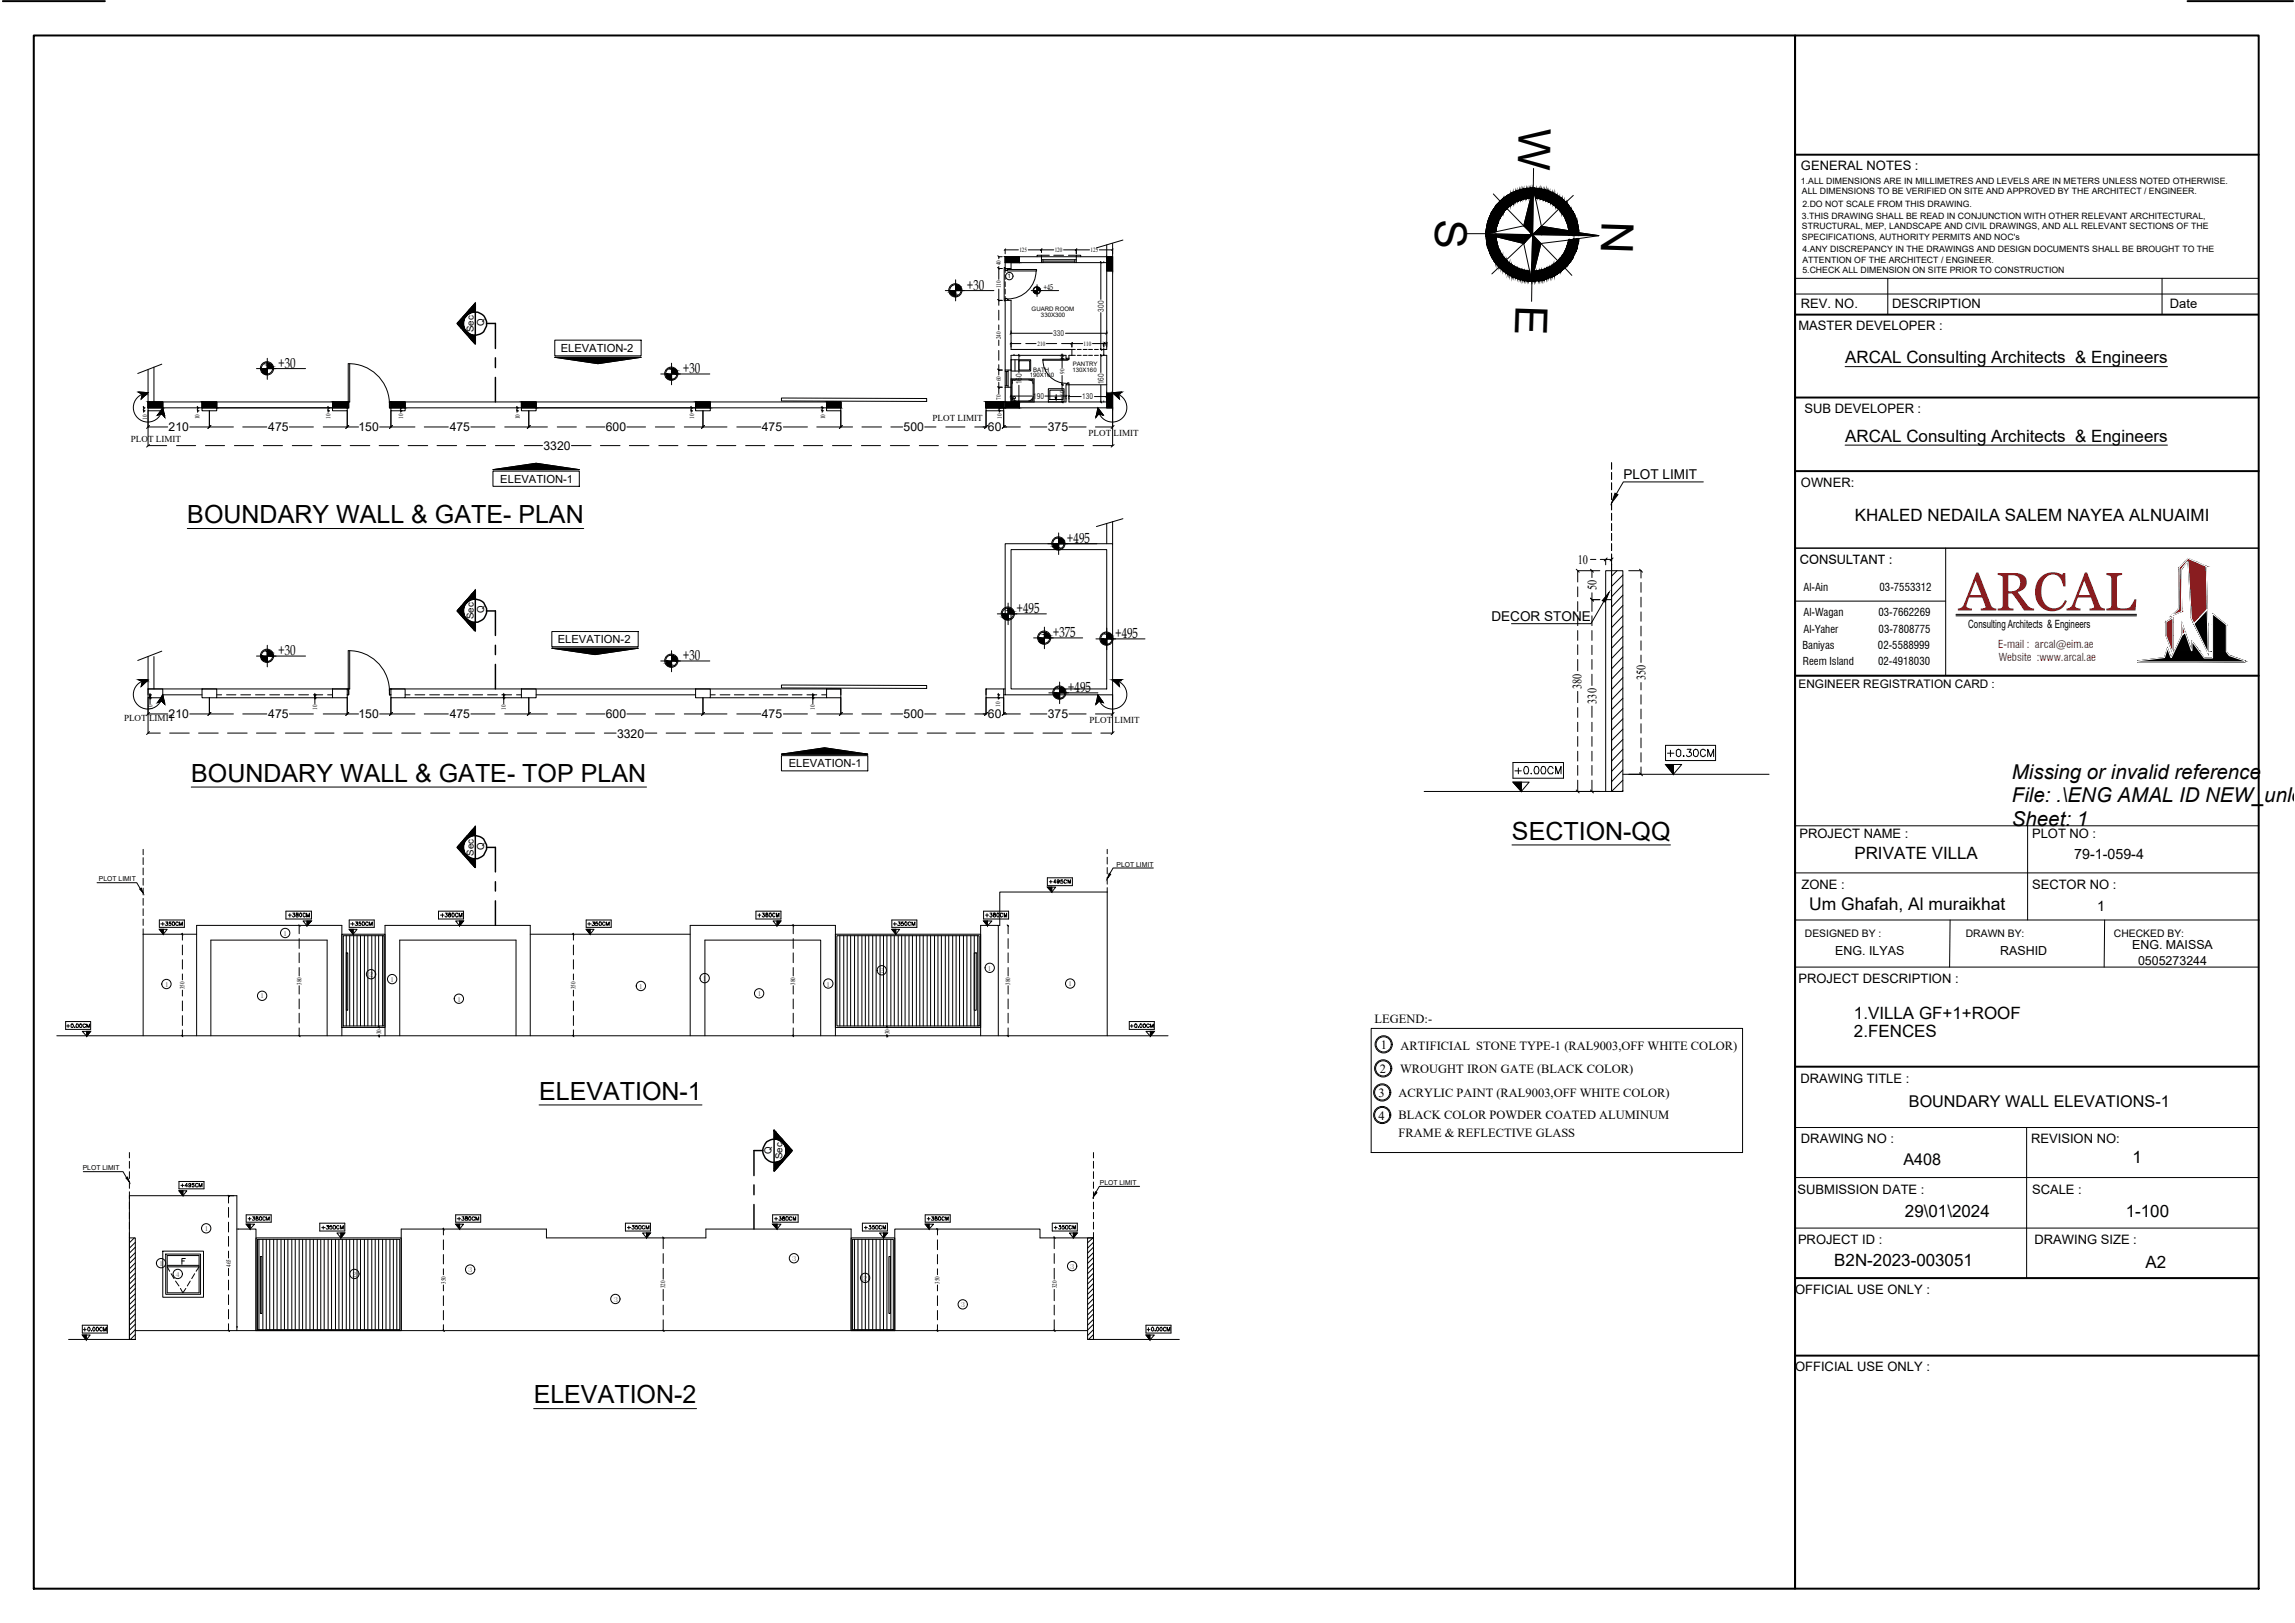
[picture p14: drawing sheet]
<svg xmlns="http://www.w3.org/2000/svg" width="594mm" height="420mm" viewBox="0 0 594 420" stroke-linecap="round" stroke-linejoin="round" font-family="sans-serif">
<defs><g id="words">
<text font-size="14" fill="#991b1e" x="507.1" y="158">ARCAL</text>
<g font-size="11.5">
<text x="393.2" y="33.1" transform="rotate(91 393.2 33.1)">W</text>
<text x="371.4" y="56.7" transform="rotate(91 371.4 56.7)">S</text>
<text x="414.6" y="57.2" transform="rotate(92 414.6 57.2)">N</text>
<text x="392.4" y="78.9" transform="rotate(92 392.4 78.9)">E</text>
</g>
<g font-size="6.5">
<text x="48.5" y="135.4">BOUNDARY WALL &amp; GATE- PLAN</text>
<text x="49.5" y="202.5">BOUNDARY WALL &amp; GATE- TOP PLAN</text>
<text x="391.4" y="217.3">SECTION-QQ</text>
<text x="139.5" y="284.8">ELEVATION-1</text>
<text x="138.1" y="363.3">ELEVATION-2</text>
</g>
<g font-size="5.3">
<text x="430.7" y="197.2">+0.30CM</text>
<text x="520.8" y="201.6">Missing or invalid reference</text>
<text x="520.8" y="207.7">File: .\ENG AMAL ID NEW_unlo</text>
<text x="520.8" y="213.8">Sheet: 1</text>
</g>
<text font-size="4.9" x="391.2" y="201.4">+0.00CM</text>
<text font-size="4.5" x="468.3" y="235.6">Um Ghafah, Al muraikhat</text>
<g font-size="4.4">
<text x="477.6" y="94">ARCAL Consulting Architects &amp; Engineers</text>
<text x="477.6" y="114.3">ARCAL Consulting Architects &amp; Engineers</text>
<text x="480.2" y="134.9">KHALED NEDAILA SALEM NAYEA ALNUAIMI</text>
<text x="480" y="222.4">PRIVATE VILLA</text>
<text x="479.9" y="263.8">1.VILLA GF+1+ROOF</text>
<text x="479.9" y="268.4">2.FENCES</text>
<text x="552" y="301">1</text>
<text x="493.1" y="315">29\01\2024</text>
<text x="550.3" y="315">1-100</text>
<text x="474.8" y="327.8">B2N-2023-003051</text>
<text x="555.3" y="328.2">A2</text>
</g>
<g font-size="4.2">
<text x="494.1" y="286.7">BOUNDARY WALL ELEVATIONS-1</text>
<text x="492.7" y="301.5">A408</text>
</g>
<g font-size="3.8">
<text x="250.3" y="75">+30</text>
<text x="72" y="95.3">+30</text>
<text x="176.8" y="96.6">+30</text>
<text x="276.2" y="140.6">+495</text>
<text x="263.1" y="158.8">+495</text>
<text x="272.5" y="165">+375</text>
<text x="288.6" y="165.1">+495</text>
<text x="72" y="169.6">+30</text>
<text x="176.8" y="171">+30</text>
<text x="276.5" y="179.1">+495</text>
</g>
<g font-size="3.7">
<text x="536.9" y="222.4">79-1-059-4</text>
<text x="542.9" y="235.8">1</text>
</g>
<g font-size="3.5">
<text x="420.2" y="124.1">PLOT LIMIT</text>
<text x="386.1" y="160.8">DECOR STONE</text>
<text x="73.7" y="238.5">+380CM</text>
<text x="113.2" y="238.5">+380CM</text>
<text x="45.9" y="308.3">+495CM</text>
<text x="161.6" y="319.3">+350CM</text>
<text x="272" y="319.3">+350CM</text>
</g>
<g font-size="3.4">
<text x="466.2" y="44">GENERAL NOTES :</text>
<text x="466.2" y="79.7">REV. NO.</text>
<text x="489.8" y="79.7">DESCRIPTION</text>
<text x="561.7" y="79.7">Date</text>
<text x="465.6" y="85.4">MASTER DEVELOPER :</text>
<text x="467.1" y="106.8">SUB DEVELOPER :</text>
<text x="466.2" y="126">OWNER:</text>
<text x="465.8" y="217">PROJECT NAME :</text>
<text x="526" y="217">PLOT NO :</text>
<text x="466.3" y="230.2">ZONE :</text>
<text x="526" y="230.2">SECTOR NO :</text>
<text x="465.6" y="254.6">PROJECT DESCRIPTION :</text>
<text x="466.1" y="280.3">DRAWING TITLE :</text>
<text x="466.2" y="296">DRAWING NO :</text>
<text x="525.8" y="296">REVISION NO:</text>
<text x="465.3" y="309">SUBMISSION DATE :</text>
<text x="526" y="309">SCALE :</text>
<text x="465.4" y="322">PROJECT ID :</text>
<text x="526.6" y="322.1">DRAWING SIZE :</text>
<text x="464.7" y="334.9">OFFICIAL USE ONLY :</text>
<text x="464.7" y="355">OFFICIAL USE ONLY :</text>
</g>
<g font-size="3.3">
<text x="408.4" y="146">10</text>
<text x="465.9" y="146">CONSULTANT :</text>
<text x="413.2" y="152.8" transform="rotate(-90 413.2 152.8)">50</text>
<text x="409.4" y="178.4" transform="rotate(-90 409.4 178.4)">380</text>
<text x="425.9" y="176.1" transform="rotate(-90 425.9 176.1)">350</text>
<text x="413.2" y="182.2" transform="rotate(-90 413.2 182.2)">330</text>
</g>
<g font-size="3.2">
<text x="43.7" y="111.7">210</text>
<text x="69.4" y="111.7">475</text>
<text x="92.8" y="111.7">150</text>
<text x="116.4" y="111.7">475</text>
<text x="156.8" y="111.7">600</text>
<text x="197.2" y="111.7">475</text>
<text x="233.9" y="111.7">500</text>
<text x="255.7" y="111.7">60</text>
<text x="271.2" y="111.7">375</text>
<text x="140.7" y="116.5">3320</text>
<text x="43.7" y="186">210</text>
<text x="69.4" y="186">475</text>
<text x="92.8" y="186">150</text>
<text x="116.4" y="186">475</text>
<text x="156.8" y="186">600</text>
<text x="197.2" y="186">475</text>
<text x="233.9" y="186">500</text>
<text x="255.7" y="186">60</text>
<text x="271.2" y="186">375</text>
<text x="159.7" y="190.9">3320</text>
<text x="551.9" y="245.8">ENG. MAISSA</text>
<text x="475.1" y="247.3">ENG. ILYAS</text>
<text x="517.8" y="247.2">RASHID</text>
<text x="553.4" y="249.7">0505273244</text>
<text x="355.8" y="264.8">LEGEND:-</text>
<text x="357.5" y="271.4">1</text>
<text x="362.6" y="271.7">ARTIFICIAL STONE TYPE-1 (RAL9003,OFF WHITE COLOR)</text>
<text x="357.2" y="277.8">2</text>
<text x="362.4" y="277.7">WROUGHT IRON GATE (BLACK COLOR)</text>
<text x="356.8" y="284">3</text>
<text x="362" y="283.9">ACRYLIC PAINT (RAL9003,OFF WHITE COLOR)</text>
<text x="356.8" y="289.9">4</text>
<text x="362" y="289.7">BLACK COLOR POWDER COATED ALUMINUM</text>
<text x="362" y="294.3">FRAME &amp; REFLECTIVE GLASS</text>
</g>
<text font-size="3.1" x="465.6" y="178.2">ENGINEER REGISTRATION CARD :</text>
<g font-size="2.9">
<text x="145.1" y="91.1">ELEVATION-2</text>
<text x="129.5" y="125">ELEVATION-1</text>
<text x="144.4" y="166.5">ELEVATION-2</text>
<text x="509.5" y="162.6">Consulting Architects &amp; Engineers</text>
<text x="204.2" y="198.7">ELEVATION-1</text>
</g>
<g font-size="2.8">
<text x="466.8" y="153.1">Al-Ain</text>
<text x="486.5" y="153.1">03-7553312</text>
<text x="466.8" y="159.4">Al-Wagan</text>
<text x="486.3" y="159.4">03-7662269</text>
<text x="466.6" y="167.9">Baniyas</text>
<text x="466.8" y="163.9">Al-Yaher</text>
<text x="486.1" y="167.9">02-5588999</text>
<text x="486.3" y="163.9">03-7808775</text>
<text x="466.7" y="172.3">Reem Island</text>
<text x="486.2" y="172.3">02-4918030</text>
</g>
<g font-size="2.8" fill="#991b1e">
<text x="517.2" y="167.8">E-mail : arcal@eim.ae</text>
<text x="517.4" y="171.2">Website :www.arcal.ae</text>
</g>
<g font-size="2.7">
<text x="467.2" y="242.6">DESIGNED BY :</text>
<text x="508.9" y="242.6">DRAWN BY:</text>
<text x="547.2" y="242.6">CHECKED BY:</text>
</g>
<g font-size="2.5">
<text x="122.7" y="86" transform="rotate(-90 122.7 86)">Sec</text>
<text x="125.3" y="84.5" transform="rotate(-90 125.3 84.5)">Q</text>
<text x="122.7" y="160.3" transform="rotate(-90 122.7 160.3)">Sec</text>
<text x="125.3" y="158.8" transform="rotate(-90 125.3 158.8)">Q</text>
<text x="122.7" y="221.5" transform="rotate(-90 122.7 221.5)">Sec</text>
<text x="125.3" y="220" transform="rotate(-90 125.3 220)">Q</text>
<text x="199.7" y="298.6" transform="rotate(-90 199.7 298.6)">Q</text>
<text x="202.5" y="300.1" transform="rotate(-90 202.5 300.1)">Sec</text>
</g>
<g font-size="2.4">
<text x="241.4" y="108.9">PLOT LIMIT</text>
<text x="281.8" y="112.8">PLOT LIMIT</text>
<text x="33.9" y="114.3">PLOT LIMIT</text>
<text x="32.1" y="186.7">PLOT LIMIT</text>
<text x="282" y="187.2">PLOT LIMIT</text>
</g>
<g font-size="2.3">
<text x="466.2" y="47.5">1.ALL DIMENSIONS ARE IN MILLIMETRES AND LEVELS ARE IN METERS UNLESS NOTED OTHERWISE.</text>
<text x="466.4" y="50.3">ALL DIMENSIONS TO BE VERIFIED ON SITE AND APPROVED BY THE ARCHITECT / ENGINEER.</text>
<text x="466.6" y="53.5">2.DO NOT SCALE FROM THIS DRAWING.</text>
<text x="466.4" y="56.7">3.THIS DRAWING SHALL BE READ IN CONJUNCTION WITH OTHER RELEVANT ARCHITECTURAL,</text>
<text x="466.4" y="59.4">STRUCTURAL, MEP, LANDSCAPE AND CIVIL DRAWINGS, AND ALL RELEVANT SECTIONS OF THE</text>
<text x="466.4" y="62.1">SPECIFICATIONS, AUTHORITY PERMITS AND NOC's</text>
<text x="466.6" y="65.3">4.ANY DISCREPANCY IN THE DRAWINGS AND DESIGN DOCUMENTS SHALL BE BROUGHT TO THE</text>
<text x="466.6" y="68.1">ATTENTION OF THE ARCHITECT / ENGINEER.</text>
<text x="466.6" y="70.8">5.CHECK ALL DIMENSION ON SITE PRIOR TO CONSTRUCTION</text>
</g>
<text font-size="2.1" x="270.1" y="75.1">+45</text>
<g font-size="2">
<text x="285.7" y="80.7" transform="rotate(-90 285.7 80.7)">300</text>
<text x="272.6" y="87">330</text>
<text x="264.5" y="99.5" transform="rotate(-90 264.5 99.5)">160</text>
<text x="285.7" y="99.5" transform="rotate(-90 285.7 99.5)">160</text>
<text x="267.4" y="103.3">190</text>
<text x="280.1" y="103.3">130</text>
</g>
<g font-size="1.8">
<text x="289" y="224.3">PLOT LIMIT</text>
<text x="25.6" y="228.1">PLOT LIMIT</text>
<text x="21.4" y="302.9">PLOT LIMIT</text>
<text x="284.7" y="306.7">PLOT LIMIT</text>
</g>
<g font-size="1.7">
<text x="263.9" y="65.2">125</text>
<text x="273" y="65.2">120</text>
<text x="282.3" y="65.2">125</text>
<text x="259.1" y="68.6" transform="rotate(-90 259.1 68.6)">40</text>
<text x="259.1" y="74.6" transform="rotate(-90 259.1 74.6)">110</text>
<text x="259.1" y="87.8" transform="rotate(-90 259.1 87.8)">240</text>
<text x="268.6" y="89.5">210</text>
<text x="280.5" y="89.5">110</text>
<text x="285.3" y="89.5">10</text>
<text x="275.6" y="93.1" transform="rotate(-90 275.6 93.1)">10</text>
<text x="259.1" y="98.7" transform="rotate(-90 259.1 98.7)">60</text>
<text x="275.6" y="96.8" transform="rotate(-90 275.6 96.8)">90</text>
<text x="259.1" y="103.5" transform="rotate(-90 259.1 103.5)">70</text>
<text x="275.6" y="102.5" transform="rotate(-90 275.6 102.5)">60</text>
<text x="38.1" y="108.6" transform="rotate(-90 38.1 108.6)">10</text>
<text x="51.7" y="108.5" transform="rotate(-90 51.7 108.5)">10</text>
<text x="85.6" y="108.4" transform="rotate(-90 85.6 108.4)">10</text>
<text x="104.4" y="108.4" transform="rotate(-90 104.4 108.4)">10</text>
<text x="134.6" y="108.5" transform="rotate(-90 134.6 108.5)">10</text>
<text x="179.7" y="108.4" transform="rotate(-90 179.7 108.4)">10</text>
<text x="213.6" y="108.5" transform="rotate(-90 213.6 108.5)">10</text>
<text x="259.3" y="108.4" transform="rotate(-90 259.3 108.4)">10</text>
<text x="39.5" y="183.8" transform="rotate(-90 39.5 183.8)">10</text>
<text x="82.1" y="183.8" transform="rotate(-90 82.1 183.8)">10</text>
<text x="130.9" y="183.8" transform="rotate(-90 130.9 183.8)">10</text>
<text x="210.9" y="183.8" transform="rotate(-90 210.9 183.8)">10</text>
<text x="258.9" y="182.9" transform="rotate(-90 258.9 182.9)">10</text>
<text x="73.4" y="242.2">1</text>
<text x="227.7" y="251.9">2</text>
<text x="255.7" y="251.2">1</text>
<text x="42.8" y="255.4">1</text>
<text x="47.7" y="256.1" transform="rotate(-90 47.7 256.1)">350</text>
<text x="78.1" y="254.9" transform="rotate(-90 78.1 254.9)">380</text>
<text x="95.5" y="252.9">2</text>
<text x="101.1" y="254.2">1</text>
<text x="148.9" y="256.1" transform="rotate(-90 148.9 256.1)">350</text>
<text x="165.5" y="255.9">1</text>
<text x="182" y="254">1</text>
<text x="196.2" y="257.9">1</text>
<text x="205.8" y="254.9" transform="rotate(-90 205.8 254.9)">380</text>
<text x="214" y="255.4">1</text>
<text x="261.5" y="254.9" transform="rotate(-90 261.5 254.9)">380</text>
<text x="276.6" y="255.3">1</text>
<text x="67.4" y="258.5">1</text>
<text x="118.5" y="259.4">1</text>
<text x="98.7" y="267.8" transform="rotate(-90 98.7 267.8)">30</text>
<text x="230.2" y="267.8" transform="rotate(-90 230.2 267.8)">30</text>
<text x="53.1" y="318.7">1</text>
<text x="41.2" y="327.7">1</text>
<text x="59.8" y="328" transform="rotate(-90 59.8 328)">465</text>
<text x="121.1" y="329.4">3</text>
<text x="204.9" y="326.4">3</text>
<text x="277" y="328.5">3</text>
<text x="45.4" y="330.5">4</text>
<text x="91.2" y="330.5">2</text>
<text x="115.4" y="332.4" transform="rotate(-90 115.4 332.4)">350</text>
<text x="172.2" y="333.5" transform="rotate(-90 172.2 333.5)">320</text>
<text x="223.4" y="331.5">2</text>
<text x="243.2" y="332.4" transform="rotate(-90 243.2 332.4)">350</text>
<text x="273.5" y="333.5" transform="rotate(-90 273.5 333.5)">320</text>
<text x="158.8" y="337.1">3</text>
<text x="248.6" y="338.4">3</text>
</g>
<g font-size="1.6">
<text x="260.8" y="72.1">1</text>
<text x="267.1" y="80.4">GUARD ROOM</text>
<text x="269.5" y="82.1">330X300</text>
<text x="277.7" y="94.7">PANTRY</text>
<text x="266.5" y="97.7">190X160</text>
<text x="267.4" y="96.3">BATH</text>
<text x="277.6" y="96.2">130X160</text>
</g>
</g></defs>
<!-- layer: 0 -->
<path d="M8.7 9.2h456v402.1h-456z" fill="none" stroke="#000" stroke-width=".26"/>
<!-- layer: BORDER A2 -->
<path d="M.7 .3h26.4M8.7 9.2h456v402.1h-456zM464.7 9.2h120v402.1h-120zM566.3 .3h27.3M464.7 40h120M464.7 81.4h119.9M464.7 102.9h120M464.7 122h120M464.7 174.9h120M464.7 276.1h120M464.7 330.9h120M464.7 350.9h120" fill="none" stroke="#000" stroke-width=".51"/>
<!-- layer: INSERT TEXT -->
<path d="M477.6 94.9h83.5M477.6 115.2h83.5" fill="none" stroke="#000" stroke-width=".26"/>
<!-- layer: IN LINE -->
<g fill="none" stroke="#000" stroke-width=".26">
<path d="M464.7 76.1h119.9M464.7 72.1h119.9M488.7 72.1v9.3M559.7 72.1v9.3M464.7 141.9h120M464.8 213.8h119.9M524.9 213.8v24.4M464.8 226h120M464.8 238.2h120M504.8 238.2l-.1 12.2M544.8 238.2l-.1 12.2M464.7 250.4h120"/>
<path d="M464.7 291.9h120M524.6 291.9v39M464.7 304.8h120M464.7 317.9h120M464.7 330.9h120"/>
</g>
<!-- layer: K -->
<path d="M564.1 147l-.1 10.6-1.9 1.8 2.6-1.1-.1-10.9M566.4 145.5l.9 14.6 4.3 9-.5-22.5M571.3 157.8l-3.4 3.7M560.7 161.1l1.8-1.2v9.2l-1.8-4.6zM564.9 164.4l-2.8 5.8-1-2.4-.8 2.4-7 .9v.3h27.8M565.6 163.7l-.7 .7v-2.9l2.4 6.9 .1-2.4 3.2 4.3h2.1v-11.4l3.6 2.8v7l.8 1 4 1.4" fill="none" stroke="#000" stroke-width=".26"/>
<!-- layer: BORDER A2 -->
<path d="M464.7 174.9h120" fill="none" stroke="#000" stroke-width=".26"/>
<!-- layer: K -->
<g fill="#000" stroke="#000" stroke-width=".26">
<path d="M571.3 157.8v1.1h-1zM572.7 158.9l3.2 2.6h-3.2zM561.1 167.8l.2 .6h-.4zM564.9 164.4l.7-.7 .3 .7zM567.4 166l1.4 1.8h-1.4zM571.5 168.7l.1 .4z"/>
<path d="M570.3 158.9l1.2 2.6-.2-2.6zM570.3 158.9l1.2 2.6h-3.6z"/>
<path d="M560.3 170.2h10.2zM560.3 170.2h10.2z"/>
<path d="M560.9 168.4l1 1.8-.6-1.8zM560.9 168.4l1 1.8h-1.6z"/>
<path d="M564.9 164.4l2.4 4-1.4-4zM564.9 164.4l2.4 4h-4.3z"/>
<path d="M567.4 167.8l1.8 .6-.4-.6zM567.4 167.8l1.8 .6h-1.8z"/>
<path d="M563 168.4l7.5 1.8-1.3-1.8zM563 168.4l7.5 1.8h-8.4z"/>
<path d="M560.3 170.2l10.3 .1zM559.7 170.3h10.9z"/>
<path d="M567.9 161.5l3.7 7.2-.1-7.2zM567.9 161.5l3.7 7.2z"/>
<path d="M572.7 161.5l3.6 .2-.4-.2zM572.7 161.5l3.6 .2h-3.6z"/>
<path d="M572.7 161.7l3.6 7v-7zM572.7 161.7l3.6 7h-3.6z"/>
<path d="M572.7 168.7l4.4 1-.8-1zM572.7 168.7l4.4 1h-4.4z"/>
<path d="M572.7 169.7l6.3 .6-1.9-.6zM572.7 169.7l6.3 .6h-6.3z"/>
<path d="M559.7 170.3l21.4 .8-2.1-.8zM553.3 171.1l6.4-.8 21.4 .8zM553.3 171.1h27.8zM553.3 171.1h27.8z"/>
<path d="M553.3 171.1l27.8 .3v-.3zM553.3 171.1l27.8 .3h-27.8z"/>
</g>
<g fill="#991b1e" stroke="#991b1e" stroke-width=".26">
<path d="M566.4 144.6l2.2 .9h-3.1z"/>
<path d="M564 157.6h.7v.7z"/>
<path d="M562.2 160.1l.3-.2z"/>
<path d="M567.3 160.1h1.9l-.9 1z"/>
<path d="M560.7 161.1h1.8v3.4z"/>
<path d="M566.4 145.5l4.7 1.1-2.5-1.1zM566.4 145.5l4.7 1.1h-4.6z"/>
<path d="M565.5 145.5l-.5 1.5 1.1-1.5zM565.5 145.5l-.5 1.5h-.9z"/>
<path d="M564.1 147l.5 .4 .4-.4zM564.1 147l.5 .4h-.5z"/>
<path d="M564.1 147.4l.6 10.2-.1-10.2zM564.1 147.4l.6 10.2h-.7z"/>
<path d="M566.5 146.6l4.8 11.2-.2-11.2zM566.5 146.6l4.8 11.2h-4.1z"/>
<path d="M564 157.6l-.7 .7h1.4zM562.1 159.4l1.2-1.1h1.4z"/>
<path d="M567.2 157.8l2 2.3 2.1-2.3zM567.2 157.8l2 2.3h-1.9z"/>
<path d="M567.3 160.1l.4 1h.6zM567.7 161.1h.6l-.4 .4z"/>
<path d="M562.2 160.1l.3 1v-1zM560.7 161.1l1.5-1 .3 1z"/>
<path d="M564.9 161.5l.7 2.2h-.7zM564.9 163.7v.7l.7-.7z"/>
<path d="M560.7 161.1v3.4h1.8zM560.7 164.5h1.8v4.6z"/>
</g>
<!-- layer: A-WINDOW NO.Tag. -->
<path d="M566.4 144.6l4.7 2 .2 11.2-3.4 3.7-.6-1.4-.9-14.6h-.3l-1.5 1.9 .1 10.9-2.6 1.1 1.9-1.8 .1-10.6zM571.3 157.8l.3 11.3-3.7-7.6zM553.3 171.1l7-.9 .8-2.4 1 2.4 2.8-5.8 .7-.7 1.7 4.7 .1-2.4 3.2 4.3h2.1v-11.4l3.6 2.8v7l.8 1 4 1.4v.3h-27.8zM560.7 161.1l1.8-1.2v9.2l-1.8-4.6zM564.9 161.5l.7 2.2-.7 .7z" fill="none" stroke="#fff" stroke-width=".26"/>
<path d="M464.7 155.6h39M503.7 141.9v33M506.3 159h46.8M506.3 159.4h46.8" fill="none" stroke="#000" stroke-width=".26"/>
<!-- layer: TEXT2 -->
<g fill="none" stroke="#000" stroke-width=".26">
<path d="M354.9 266.2h96.2v32.2h-96.2z"/>
<circle cx="358" cy="276.6" r="2.22"/>
<circle cx="358" cy="276.6" r="1.97"/>
<circle cx="358.2" cy="270.4" r="2.22"/>
<circle cx="358.2" cy="270.4" r="1.97"/>
<circle cx="357.8" cy="282.8" r="2.22"/>
<circle cx="357.8" cy="288.6" r="2.22"/>
<circle cx="357.8" cy="282.8" r="1.97"/>
<circle cx="357.8" cy="288.6" r="1.97"/>
</g>
<!-- layer: LEVEL SYMBOL -->
<g fill="none" stroke="#000" stroke-width=".26">
<path d="M244.7 75.2h12.6M247.4 72.4v5.5M66.4 95.4h12.7M69.2 92.8v5.4M171 96.8h12.7M173.8 94v5.6M274 138v5.6M258.2 158.9h12.7M261 156.1v5.6M271.2 140.8h12.7M66.4 169.8h12.7M69.2 167v5.6"/>
<path d="M171 171.1h12.7M173.8 168.4v5.5M267.6 165.1h12.7M270.4 162.3v5.6M271.5 179.4h12.7M274.3 176.6v5.6M283.7 165.4h12.7M286.5 162.6v5.6M391.6 197.4h13.1M431.1 197.9h4.2l-2.1 2.5zM431.1 196.9h13M431.1 193h13"/>
<path d="M433.2 197.9v2.5M391.6 202.5h4.2l-2 2.4zM391.6 201.5h13.1M393.8 202.5v2.4M41.2 238.2h6.5v1.9h-6.5zM74 237.9h6.6M74 235.9h6.6M90.4 238.2h6.5v1.9h-6.5zM113.5 237.9h6.5M113.5 235.9h6.5M151.7 238.2h6.5v1.9h-6.5zM195.7 235.9h6.5v2h-6.5z"/>
<path d="M200.1 238.4h2.1l-1.1 1.3zM201.1 238.4v1.3M230.9 238.2h6.4v1.9h-6.4zM254.6 238.4h2.2l-1.2 1.3zM254.6 235.9h6.5v2h-6.5zM255.6 238.4v1.3M271.1 229.7h2.2l-1 1.2zM271.1 227.2h6.5v2.1h-6.5zM272.3 229.7v1.2M41.2 240.6h2.1l-1 1.3zM42.3 240.6v1.3M90.4 240.6h2l-1 1.3z"/>
<path d="M91.4 240.6v1.3M151.7 240.6h2.1l-1 1.3zM152.8 240.6v1.3M230.9 240.6h2l-1 1.3zM231.9 240.6v1.3M17 264.5h6.5v2h-6.5zM21.3 267h2.2l-1 1.3zM22.5 267v1.3M292.3 264.5h6.5v2h-6.5zM296.6 267h2.2l-1 1.3zM297.8 267v1.3M46.3 307.8h6.5"/>
<path d="M46.3 305.9h6.5M63.7 316.9h2.2l-1.2 1.3zM63.7 314.5h6.5v1.9h-6.5zM64.7 316.9v1.3M82.8 316.7h6.5v2h-6.5zM87.2 319.2h2.1l-1.1 1.3zM88.2 319.2v1.3M118 316.9h2l-1 1.3zM118 314.5h6.4v1.9h-6.4zM119 316.9v1.3M161.9 318.7h6.5M161.9 316.7h6.5"/>
<path d="M200 316.9h2.2l-1.1 1.3zM200 314.5h6.6v1.9h-6.6zM201.1 316.9v1.3M223.2 316.7h6.5v2h-6.5zM227.7 319.2h2l-1 1.3zM228.7 319.2v1.3M239.5 316.9h2.2l-1.2 1.3zM239.5 314.5h6.5v1.9h-6.5zM240.5 316.9v1.3M272.4 318.7h6.5M272.4 316.7h6.5M21.3 345.6h2l-1 1.3z"/>
<path d="M21.3 343.1h6.5v2h-6.5zM22.3 345.6v1.3M296.6 345.6h2.2l-1.1 1.3zM296.6 343.1h6.5v2h-6.5zM297.7 345.6v1.3"/>
<circle cx="247.3" cy="75.2" r="1.71"/>
<circle cx="247.3" cy="75.2" r="1.46"/>
<circle cx="69.1" cy="95.4" r="1.71"/>
<circle cx="69.1" cy="95.4" r="1.46"/>
<circle cx="173.8" cy="96.8" r="1.71"/>
<circle cx="173.8" cy="96.8" r="1.46"/>
<circle cx="260.9" cy="158.9" r="1.71"/>
<circle cx="260.9" cy="158.9" r="1.46"/>
<circle cx="274" cy="140.7" r="1.71"/>
<circle cx="274" cy="140.7" r="1.46"/>
<circle cx="69.1" cy="169.8" r="1.71"/>
<circle cx="69.1" cy="169.8" r="1.46"/>
<circle cx="173.8" cy="171" r="1.71"/>
<circle cx="173.8" cy="171" r="1.46"/>
<circle cx="270.3" cy="165.1" r="1.71"/>
<circle cx="270.3" cy="165.1" r="1.46"/>
<circle cx="274.2" cy="179.3" r="1.71"/>
<circle cx="274.2" cy="179.3" r="1.46"/>
<circle cx="286.4" cy="165.3" r="1.71"/>
<circle cx="286.4" cy="165.3" r="1.46"/>
</g>
<g fill="#000" stroke="#000" stroke-width=".26">
<path d="M247 76.5l.4 .1zM247.4 73.7l.2 .1zM68.7 96.8h.5zM69.2 94h.2zM173.2 98.1h.6zM173.3 98.1l.5 .1zM173.8 95.4h.3zM274 139.4h.3zM261 157.5h.2zM273.5 142.2h.5zM68.7 171.1l.5 .1zM69.2 168.4h.2z"/>
<path d="M173.3 172.5h.5zM173.8 169.7h.3zM270.4 163.7h.2zM274.3 178h.2zM286 166.7l.5 .1zM286.5 164h.2zM273.8 180.6l.5 .2zM431.1 197.9h2.1v2.5zM391.6 202.5h2.2v2.4zM201.1 238.4h1.1l-1.1 1.3zM254.6 238.4h1v1.3zM271.1 229.7h1.2v1.2z"/>
<path d="M41.2 240.6h1.1v1.3zM90.4 240.6h1v1.3zM151.7 240.6h1.1v1.3zM230.9 240.6h1v1.3zM22.5 267h1l-1 1.3zM297.8 267h1l-1 1.3zM63.7 316.9h1v1.3zM88.2 319.2h1.1l-1.1 1.3zM118 316.9h1v1.3zM200 316.9h1.1v1.3zM228.7 319.2h1l-1 1.3zM239.5 316.9h1v1.3z"/>
<path d="M21.3 345.6h1v1.3zM296.6 345.6h1.1v1.3z"/>
<path d="M246 75.2l1.4 .3v-.3zM246 75.2l1.4 .3h-1.4z"/>
<path d="M246 75.5l1.4 .1zM246 75.5l1.4 .1z"/>
<path d="M246.1 75.6l1.3 .3v-.3zM246.1 75.6l1.3 .3h-1.2z"/>
<path d="M246.2 75.9l1.2 .2v-.2zM246.2 75.9l1.2 .2h-1z"/>
<path d="M246.4 76.1l1 .1zM246.4 76.1l1 .1z"/>
<path d="M246.5 76.2l.9 .2zM246.5 76.2l.9 .2z"/>
<path d="M246.7 76.4l.7 .1zM246.7 76.4l.7 .1z"/>
<path d="M247.1 76.6h.3zM247 76.5l.4 .1z"/>
<path d="M247.4 73.8h.5zM247.4 73.8h.5z"/>
<path d="M247.4 73.8l.7 .2zM247.4 73.8l.7 .2z"/>
<path d="M247.4 74l1 .1zM247.4 74l1 .1z"/>
<path d="M247.4 74.1l1.1 .1zM247.4 74.1l1.1 .1z"/>
<path d="M247.4 74.2l1.2 .3-.1-.3zM247.4 74.2l1.2 .3h-1.2z"/>
<path d="M247.4 74.5l1.4 .2-.2-.2zM247.4 74.5l1.4 .2h-1.4z"/>
<path d="M247.4 74.7l1.4 .3v-.3zM247.4 74.7l1.4 .3h-1.4z"/>
<path d="M247.4 75l1.5 .2-.1-.2zM247.4 75l1.5 .2h-1.5z"/>
<path d="M68.7 96.8h.5zM68.9 96.8l.3 .1z"/>
<path d="M67.7 95.4l1.5 .3v-.3zM67.7 95.4l1.5 .3h-1.4z"/>
<path d="M67.8 95.7l1.4 .2v-.2zM67.8 95.7l1.4 .2h-1.4z"/>
<path d="M67.8 95.9l1.4 .3v-.3zM67.8 95.9l1.4 .3h-1.3z"/>
<path d="M67.9 96.2l1.3 .2v-.2zM67.9 96.2l1.3 .2h-1.2z"/>
<path d="M68 96.4l1.2 .2zM68 96.4l1.2 .2z"/>
<path d="M68.2 96.6l1 .1zM68.2 96.6l1 .1z"/>
<path d="M68.4 96.7l.8 .1zM68.4 96.7l.8 .1z"/>
<path d="M69.2 94l.4 .1zM69.2 94l.4 .1z"/>
<path d="M69.2 94.1l.6 .2zM69.2 94.1l.6 .2z"/>
<path d="M69.2 94.3l.9 .1zM69.2 94.3l.9 .1z"/>
<path d="M69.2 94.4l1 .1zM69.2 94.4l1 .1z"/>
<path d="M69.2 94.5l1.1 .3-.1-.3zM69.2 94.5l1.1 .3h-1.1z"/>
<path d="M69.2 94.8l1.3 .2-.2-.2zM69.2 94.8l1.3 .2h-1.3z"/>
<path d="M69.2 95l1.4 .2zM69.2 95l1.4 .2z"/>
<path d="M69.2 95.2l1.4 .2v-.2zM69.2 95.2l1.4 .2h-1.4z"/>
<path d="M172.4 96.8l1.4 .3v-.3zM172.4 96.8l1.4 .3h-1.4z"/>
<path d="M172.4 97.1l1.4 .2v-.2zM172.4 97.1l1.4 .2h-1.2z"/>
<path d="M172.6 97.3l1.2 .3v-.3zM172.6 97.3l1.2 .3h-1.1z"/>
<path d="M172.7 97.6l1.1 .1zM172.7 97.6l1.1 .1z"/>
<path d="M172.8 97.7l1 .1zM172.8 97.7l1 .1z"/>
<path d="M172.9 97.8l.9 .3v-.3zM172.9 97.8l.9 .3h-.6zM173.2 98.1h.6z"/>
<path d="M173.6 98.2h.2zM173.3 98.1l.5 .1z"/>
<path d="M173.8 95.4l.5 .1zM173.8 95.4l.5 .1z"/>
<path d="M173.8 95.5h.8zM173.8 95.5h.8z"/>
<path d="M173.8 95.5l.9 .2zM173.8 95.5l.9 .2z"/>
<path d="M173.8 95.7l1.2 .2-.3-.2zM173.8 95.7l1.2 .2h-1.2z"/>
<path d="M173.8 95.9l1.3 .2zM173.8 95.9l1.3 .2z"/>
<path d="M173.8 96.1l1.4 .2-.1-.2zM173.8 96.1l1.4 .2h-1.4z"/>
<path d="M173.8 96.3l1.4 .3v-.3zM173.8 96.3l1.4 .3h-1.4z"/>
<path d="M173.8 96.6l1.4 .2v-.2zM173.8 96.6l1.4 .2h-1.4z"/>
<path d="M274 139.4l.5 .1zM274 139.4l.5 .1z"/>
<path d="M274 139.5l.8 .1zM274 139.5l.8 .1z"/>
<path d="M274 139.6l.9 .1zM274 139.6l.9 .1z"/>
<path d="M274 139.7l1.2 .2zM274 139.7l1.2 .2z"/>
<path d="M274 139.9l1.3 .2-.1-.2zM274 139.9l1.3 .2h-1.3z"/>
<path d="M259.4 158.9l1.6 .3v-.3zM259.4 158.9l1.6 .3h-1.4z"/>
<path d="M259.6 159.2l1.4 .2v-.2zM259.6 159.2l1.4 .2h-1.4z"/>
<path d="M259.6 159.4l1.4 .3v-.3zM259.6 159.4l1.4 .3h-1.3z"/>
<path d="M259.7 159.7l1.3 .1zM259.7 159.7l1.3 .1z"/>
<path d="M259.8 159.8l1.2 .3v-.3zM259.8 159.8l1.2 .3h-1.1z"/>
<path d="M261 157.5l.3 .1zM261 157.5l.3 .1z"/>
<path d="M261 157.6l.6 .2zM261 157.6l.6 .2z"/>
<path d="M261 157.8l.8 .1zM261 157.8l.8 .1z"/>
<path d="M261 157.9l1 .1zM261 157.9l1 .1z"/>
<path d="M261 158l1.1 .3-.1-.3zM261 158l1.1 .3h-1.1z"/>
<path d="M261 158.3l1.2 .1zM261 158.3l1.2 .1z"/>
<path d="M261 158.4l1.4 .3-.2-.3zM261 158.4l1.4 .3h-1.4z"/>
<path d="M261 158.7l1.4 .2v-.2zM261 158.7l1.4 .2h-1.4z"/>
<path d="M273.5 142.2h.5zM273.8 142.2l.2 .1z"/>
<path d="M272.6 140.8l1.4 .2v-.2zM272.6 140.8l1.4 .2h-1.4z"/>
<path d="M272.6 141l1.4 .3v-.3zM272.6 141l1.4 .3h-1.2z"/>
<path d="M272.8 141.3l1.2 .2v-.2zM272.8 141.3l1.2 .2h-1.1z"/>
<path d="M272.9 141.5l1.1 .3v-.3zM272.9 141.5l1.1 .3h-1z"/>
<path d="M273 141.8l1 .1zM273 141.8l1 .1z"/>
<path d="M273.1 141.9l.9 .1zM273.1 141.9l.9 .1z"/>
<path d="M273.4 142l.6 .2zM273.4 142l.6 .2z"/>
<path d="M274 140.1l1.4 .3-.1-.3zM274 140.1l1.4 .3h-1.4z"/>
<path d="M274 140.4l1.4 .1zM274 140.4l1.4 .1z"/>
<path d="M274 140.5l1.4 .3v-.3zM274 140.5l1.4 .3h-1.4z"/>
<path d="M67.7 169.8l1.5 .3v-.3zM67.7 169.8l1.5 .3h-1.4z"/>
<path d="M67.8 170.1l1.4 .2v-.2zM67.8 170.1l1.4 .2h-1.4z"/>
<path d="M67.8 170.3l1.4 .2zM67.8 170.3l1.4 .2z"/>
<path d="M67.9 170.5l1.3 .2v-.2zM67.9 170.5l1.3 .2h-1.2z"/>
<path d="M68 170.7l1.2 .2zM68 170.7l1.2 .2z"/>
<path d="M68.2 170.9l1 .1zM68.2 170.9l1 .1z"/>
<path d="M68.4 171l.8 .1zM68.4 171l.8 .1z"/>
<path d="M68.9 171.2h.3zM68.7 171.1l.5 .1z"/>
<path d="M69.2 168.4h.4zM69.2 168.4h.4z"/>
<path d="M69.2 168.4l.6 .2zM69.2 168.4l.6 .2z"/>
<path d="M69.2 168.6l.9 .1zM69.2 168.6l.9 .1z"/>
<path d="M69.2 168.7l1 .3-.1-.3zM69.2 168.7l1 .3h-1z"/>
<path d="M69.2 169l1.1 .1zM69.2 169l1.1 .1z"/>
<path d="M69.2 169.1l1.3 .2-.2-.2zM69.2 169.1l1.3 .2h-1.3z"/>
<path d="M69.2 169.3l1.4 .3-.1-.3zM69.2 169.3l1.4 .3h-1.4z"/>
<path d="M69.2 169.6l1.4 .2v-.2zM69.2 169.6l1.4 .2h-1.4z"/>
<path d="M173.3 172.5h.5zM173.6 172.5l.2 .1z"/>
<path d="M172.4 171.1l1.4 .3v-.3zM172.4 171.1l1.4 .3h-1.4z"/>
<path d="M172.4 171.4l1.4 .2v-.2zM172.4 171.4l1.4 .2h-1.2z"/>
<path d="M172.6 171.6l1.2 .3v-.3zM172.6 171.6l1.2 .3h-1.1z"/>
<path d="M172.7 171.9l1.1 .2v-.2zM172.7 171.9l1.1 .2h-1z"/>
<path d="M172.8 172.1l1 .2zM172.8 172.1l1 .2z"/>
<path d="M172.9 172.3l.9 .1zM172.9 172.3l.9 .1z"/>
<path d="M173.2 172.4l.6 .1zM173.2 172.4l.6 .1z"/>
<path d="M173.8 169.7l.5 .1zM173.8 169.7l.5 .1z"/>
<path d="M173.8 169.8l.8 .2zM173.8 169.8l.8 .2z"/>
<path d="M173.8 170l.9 .1zM173.8 170l.9 .1z"/>
<path d="M173.8 170.1l1.2 .1zM173.8 170.1l1.2 .1z"/>
<path d="M173.8 170.2l1.3 .3-.1-.3zM173.8 170.2l1.3 .3h-1.3z"/>
<path d="M173.8 170.5l1.4 .2-.1-.2zM173.8 170.5l1.4 .2h-1.4z"/>
<path d="M173.8 170.7l1.4 .2zM173.8 170.7l1.4 .2z"/>
<path d="M173.8 170.9l1.4 .2v-.2zM173.8 170.9l1.4 .2h-1.4z"/>
<path d="M260.4 160.3h.6zM260.7 160.3h.3zM260.4 160.3h.6z"/>
<path d="M259.9 160.1l1.1 .1zM259.9 160.1l1.1 .1z"/>
<path d="M260.2 160.2l.8 .1zM260.2 160.2l.8 .1z"/>
<path d="M269.8 166.5h.6zM270.1 166.5h.3zM269.8 166.5h.6z"/>
<path d="M268.8 165.1l1.6 .3v-.3zM268.8 165.1l1.6 .3h-1.4z"/>
<path d="M269 165.4l1.4 .3v-.3zM269 165.4l1.4 .3h-1.4z"/>
<path d="M269 165.7l1.4 .2v-.2zM269 165.7l1.4 .2h-1.3z"/>
<path d="M269.1 165.9l1.3 .3v-.3zM269.1 165.9l1.3 .3h-1.2z"/>
<path d="M269.2 166.2l1.2 .1zM269.2 166.2l1.2 .1z"/>
<path d="M269.3 166.3l1.1 .1zM269.3 166.3l1.1 .1z"/>
<path d="M269.6 166.4l.8 .1zM269.6 166.4l.8 .1z"/>
<path d="M270.4 163.7l.3 .2zM270.4 163.7l.3 .2z"/>
<path d="M270.4 163.9l.6 .1zM270.4 163.9l.6 .1z"/>
<path d="M270.4 164l.8 .1zM270.4 164l.8 .1z"/>
<path d="M270.4 164.1l1 .2zM270.4 164.1l1 .2z"/>
<path d="M270.4 164.3l1.1 .2-.1-.2zM270.4 164.3l1.1 .2h-1.1z"/>
<path d="M270.4 164.5l1.2 .3-.1-.3zM270.4 164.5l1.2 .3h-1.2z"/>
<path d="M270.4 164.8l1.4 .1zM270.4 164.8l1.4 .1z"/>
<path d="M270.4 164.9l1.4 .2v-.2zM270.4 164.9l1.4 .2h-1.4z"/>
<path d="M272.9 179.4l1.4 .2v-.2zM272.9 179.4l1.4 .2h-1.4z"/>
<path d="M272.9 179.6l1.4 .1zM272.9 179.6l1.4 .1z"/>
<path d="M272.9 179.7l1.4 .3v-.3zM272.9 179.7l1.4 .3h-1.3z"/>
<path d="M274.3 178h.5zM274.3 178h.5z"/>
<path d="M274.3 178l.6 .1zM274.3 178l.6 .1z"/>
<path d="M274.3 178.1l.9 .1zM274.3 178.1l.9 .1z"/>
<path d="M274.3 178.2l1 .3-.1-.3zM274.3 178.2l1 .3h-1z"/>
<path d="M274.3 178.5l1.1 .1zM274.3 178.5l1.1 .1z"/>
<path d="M274.3 178.6l1.3 .3-.2-.3zM274.3 178.6l1.3 .3h-1.3z"/>
<path d="M274.3 178.9l1.4 .2-.1-.2zM274.3 178.9l1.4 .2h-1.4z"/>
<path d="M274.3 179.1l1.4 .3v-.3zM274.3 179.1l1.4 .3h-1.4z"/>
<path d="M285.1 165.4l1.4 .3v-.3zM285.1 165.4l1.4 .3h-1.4z"/>
<path d="M285.1 165.7l1.4 .1zM285.1 165.7l1.4 .1z"/>
<path d="M285.1 165.8l1.4 .2v-.2zM285.1 165.8l1.4 .2h-1.3z"/>
<path d="M285.2 166l1.3 .3v-.3zM285.2 166l1.3 .3h-1.2z"/>
<path d="M285.3 166.3l1.2 .1zM285.3 166.3l1.2 .1z"/>
<path d="M285.6 166.4l.9 .1zM285.6 166.4l.9 .1z"/>
<path d="M285.7 166.5l.8 .2zM285.7 166.5l.8 .2z"/>
<path d="M286.2 166.8h.3zM286 166.7l.5 .1z"/>
<path d="M286.5 164h.5zM286.5 164h.5z"/>
<path d="M286.5 164l.7 .1zM286.5 164l.7 .1z"/>
<path d="M286.5 164.1l.9 .2zM286.5 164.1l.9 .2z"/>
<path d="M286.5 164.3l1 .2-.1-.2zM286.5 164.3l1 .2h-1z"/>
<path d="M286.5 164.5l1.3 .1zM286.5 164.5l1.3 .1z"/>
<path d="M286.5 164.6l1.3 .3v-.3zM286.5 164.6l1.3 .3h-1.3z"/>
<path d="M286.5 164.9l1.4 .2-.1-.2zM286.5 164.9l1.4 .2h-1.4z"/>
<path d="M286.5 165.1l1.4 .3v-.3zM286.5 165.1l1.4 .3h-1.4z"/>
<path d="M273 180l1.3 .3v-.3zM273 180l1.3 .3h-1.2z"/>
<path d="M273.1 180.3l1.2 .1zM273.1 180.3l1.2 .1z"/>
<path d="M273.4 180.4l.9 .1zM273.4 180.4l.9 .1z"/>
<path d="M273.5 180.5l.8 .1zM273.5 180.5l.8 .1z"/>
<path d="M274 180.8h.3zM273.8 180.6l.5 .2z"/>
</g>
<!-- layer: A-LEVEL TEXT -->
<g fill="none" stroke="#000" stroke-width=".26">
<path d="M41.6 239.2h.9M42.1 238.8v.8M42.9 238.7h.5l-.1 .4a.33 .33 0 0 1 0 .5 .33 .33 0 0 1-.5-.2M44.3 238.7h-.5v.4a.33 .33 0 0 1 .5 .1 .33 .33 0 0 1-.2 .4 .33 .33 0 0 1-.4-.2M44.7 238.7a.45 .45 0 0 1 .5 .4 .45 .45 0 0 1-.5 .5zM46.2 238.9l-.1-.2a.45 .45 0 0 0-.6 .4 .45 .45 0 0 0 .4 .5l.3-.2M46.5 239.6v-.9l.3 .9 .4-.9v.9M90.8 239.2h.9M91.3 238.8v.8M92 238.7h.6l-.2 .4a.33 .33 0 0 1 0 .5 .33 .33 0 0 1-.5-.2M93.3 238.7h-.4v.4a.33 .33 0 0 1 .5 .1 .33 .33 0 0 1-.1 .4 .33 .33 0 0 1-.5-.2M93.8 238.7a.45 .45 0 0 1 .5 .4 .45 .45 0 0 1-.5 .5z"/>
<path d="M95.3 238.9l-.1-.2a.45 .45 0 0 0-.5 .4 .45 .45 0 0 0 .4 .5l.2-.2M95.6 239.6v-.9l.4 .9 .4-.9v.9M152.1 239.2h.9M152.5 238.8v.8M153.4 238.7h.5l-.1 .4a.33 .33 0 0 1 0 .5 .33 .33 0 0 1-.5-.2M154.7 238.7h-.4l-.2 .4a.36 .36 0 0 1 .6 0 .36 .36 0 0 1 0 .5l-.6-.2M155.2 238.7a.45 .45 0 0 1 .5 .4 .45 .45 0 0 1-.5 .5zM156.7 238.9l-.5-.2-.3 .4 .3 .5 .5-.2M156.9 239.6v-.9l.4 .9 .4-.9v.9M196.2 236.9h.7M196.6 236.5v.9M197.3 236.4h.5l-.2 .4a.32 .32 0 0 1 .4 .3 .32 .32 0 0 1-.4 .3l-.3-.2"/>
<path d="M198.3 236.4l-.1 .2 .4 .2a.33 .33 0 0 1 .2 .4 .33 .33 0 0 1-.5 .2 .33 .33 0 0 1-.1-.5l.5-.1v-.4zM199.2 236.4h.2a.52 .52 0 0 1 .4 .5 .52 .52 0 0 1-.4 .5l-.3-.2zM200.6 236.6a.32 .32 0 0 0-.3-.2 .32 .32 0 0 0-.3 .4v.4l.3 .2 .3-.2M201 237.4v-1l.3 1 .3-1v1M231.2 239.2h.9M231.6 238.8v.8M232.5 238.7h.5l-.1 .4a.33 .33 0 0 1 0 .5 .33 .33 0 0 1-.5-.2M233.8 238.7h-.4l-.1 .4a.36 .36 0 0 1 .5 0 .36 .36 0 0 1 0 .5l-.5-.2M234.3 238.7a.45 .45 0 0 1 .5 .4 .45 .45 0 0 1-.5 .5zM235.7 238.9l-.1-.2h-.3l-.3 .4 .3 .5 .4-.2M236.1 239.6v-.9l.3 .9 .4-.9v.9M255.1 236.9h.8"/>
<path d="M255.5 236.5v.9M256.3 236.4h.5l-.3 .4h.3l.1 .2-.3 .4h-.2l-.1-.2M257.1 236.4v.4h.4l.3 .2-.3 .4-.4-.1v-.4l.6-.1v-.4zM258.2 236.4h.1a.52 .52 0 0 1 .4 .5 .52 .52 0 0 1-.4 .5l-.3-.2zM259.6 236.6a.32 .32 0 0 0-.4-.2 .32 .32 0 0 0-.3 .4v.4l.3 .2 .4-.2M259.9 237.4v-1l.3 1 .4-1v1M271.6 228.3h.8M272 227.9v.7M273.4 228.4h-.6l.3-.6v.8M274.2 228v.3l-.3 .1-.2-.1 .1-.5a.45 .45 0 0 1 .4 .4 .45 .45 0 0 1-.4 .4l-.1-.1M275.1 227.8h-.4l-.2 .3a.33 .33 0 0 1 .6 0 .33 .33 0 0 1-.2 .5l-.4-.1M276.1 228l-.2-.2a.45 .45 0 0 0-.5 .4 .45 .45 0 0 0 .5 .4l.2-.1"/>
<path d="M276.5 228.6v-.8l.3 .8 .3-.8v.8M17.2 265.6h.8M17.6 265.2v.8M18.4 265.2l.5-.1v.9l-.5-.1zM19.3 266l.1-.1zM19.8 265.1a.45 .45 0 0 1 .5 .4 .45 .45 0 0 1-.5 .5zM20.7 265.1a.45 .45 0 0 1 .5 .4 .45 .45 0 0 1-.5 .5zM22.2 265.2a.43 .43 0 0 0-.6 0 .43 .43 0 0 0 0 .6 .43 .43 0 0 0 .6-.1M22.5 266v-.9l.3 .9 .4-.9v.9M292.6 265.6h.7M293 265.2v.8M293.7 265.2l.5-.1v.9l-.5-.1z"/>
<path d="M294.6 266l.1-.1zM295.1 265.1a.45 .45 0 0 1 .5 .4 .45 .45 0 0 1-.5 .5zM296 265.1a.45 .45 0 0 1 .5 .4 .45 .45 0 0 1-.5 .5zM297.5 265.2a.43 .43 0 0 0-.6 0 .43 .43 0 0 0 0 .6 .43 .43 0 0 0 .6-.1M297.8 266v-.9l.4 .9 .3-.9v.9M64.2 315.5h.8M64.6 315.1v.8M65.4 315h.5l-.3 .4h.3a.32 .32 0 0 1-.1 .4 .32 .32 0 0 1-.4 0M66.3 315l.1 .4 .5 .2-.1 .3h-.5v-.4l.5-.2v-.3zM67.3 315h.4v.9l-.5-.1zM68.7 315.3a.34 .34 0 0 0-.5-.3 .34 .34 0 0 0-.2 .5l.2 .4 .5-.1M68.9 315.9v-.9l.4 .9 .4-.9v.9"/>
<path d="M83.3 317.8h.9M83.7 317.4v.8M84.6 317.3h.5l-.4 .2h.2a.37 .37 0 0 1 .1 .6 .37 .37 0 0 1-.6 0M85.8 317.3h-.4l-.1 .4a.35 .35 0 0 1 .5-.1 .35 .35 0 0 1 0 .5 .35 .35 0 0 1-.5 0M87.7 317.4l-.1-.1a.45 .45 0 0 0-.5 .4 .45 .45 0 0 0 .5 .5l.1-.3M88.1 318.2v-.9l.4 .9 .4-.9v.9M118.3 315.5h.9M118.8 315.1v.8M119.6 315h.5l-.1 .4a.33 .33 0 0 1 0 .5 .33 .33 0 0 1-.5-.1M120.5 315v.3l.5 .2v.4l-.6-.1 .1-.4 .5-.1v-.3zM121.4 315a.45 .45 0 0 1 .5 .4 .45 .45 0 0 1-.5 .5zM122.9 315.3a.4 .4 0 0 0-.5-.3 .4 .4 0 0 0-.3 .5l.3 .4 .5-.1"/>
<path d="M123.2 315.9v-.9l.3 .9 .4-.9v.9M200.5 315.5h.8M200.9 315.1v.8M201.8 315h.4l-.2 .4a.31 .31 0 0 1 .2 .5 .31 .31 0 0 1-.6-.1M202.7 315l-.2 .3 .5 .1a.32 .32 0 0 1 0 .5 .32 .32 0 0 1-.5-.3l.2-.2 .5-.1-.2-.3zM204.9 315.3v-.2a.43 .43 0 0 0-.6 .2 .43 .43 0 0 0 .3 .6l.3-.1M205.3 315.9v-.9l.4 .9 .3-.9v.9M223.7 317.8h.8M224.1 317.4v.8M225 317.3h.4l-.3 .2a.32 .32 0 0 1 .3 .5 .32 .32 0 0 1-.5 .1M226.3 317.3h-.4l-.1 .4a.35 .35 0 0 1 .5-.1 .35 .35 0 0 1 0 .5 .35 .35 0 0 1-.5 0M228.2 317.4l-.4-.1a.47 .47 0 0 0-.2 .5 .47 .47 0 0 0 .5 .4l.1-.3"/>
<path d="M228.6 318.2v-.9l.4 .9 .2-.9v.9M240 315.5h.8M240.4 315.1v.8M241.1 315h.6l-.3 .4 .4 .1-.1 .4-.6-.1M242 315l.2 .4h.3v.5h-.5v-.4l.5-.2v-.3zM242.9 315.1l.5-.1v.9l-.5-.1zM244.4 315.3a.32 .32 0 0 0-.3-.3 .32 .32 0 0 0-.3 .4l.1 .5 .5-.1M244.8 315.9v-.9l.3 .9 .4-.9v.9M21.6 344.2h.7M21.9 343.7v.9M22.7 343.8l.3-.2a.52 .52 0 0 1 .4 .5 .52 .52 0 0 1-.4 .5l-.3-.3zM23.6 344.5l.1 .1z"/>
<path d="M24.2 343.6a.52 .52 0 0 1 .4 .5 .52 .52 0 0 1-.4 .5l-.2-.4zM25.1 343.6a.52 .52 0 0 1 .4 .5 .52 .52 0 0 1-.4 .5l-.2-.4zM26.5 343.8a.41 .41 0 0 0-.6 0 .41 .41 0 0 0 0 .5l.2 .3 .4-.3M26.8 344.6v-1l.3 1 .4-1v1M296.9 344.2h.8M297.3 343.7v.9M298 343.8l.3-.2a.52 .52 0 0 1 .4 .5 .52 .52 0 0 1-.4 .5l-.3-.3zM298.9 344.5l.2 .1zM299.4 343.7l.2-.1a.52 .52 0 0 1 .4 .5 .52 .52 0 0 1-.4 .5l-.3-.4zM300.3 343.7l.3-.1 .2 .2v.5l-.2 .3-.4-.4zM301.9 343.8a.41 .41 0 0 0-.6 0 .41 .41 0 0 0-.1 .5l.3 .3 .4-.3M302.1 344.6v-1l.4 1 .4-1v1"/>
<circle cx="86.5" cy="317.7" r=".45"/>
<circle cx="203.7" cy="315.4" r=".45"/>
<circle cx="227" cy="317.7" r=".45"/>
</g>
<!-- layer: DIM IN -->
<g fill="none" stroke="#000" stroke-width=".26">
<path d="M77.3 239.4l.4 .4M77.4 239.6v2.1M205.1 239.4l.4 .4M205.3 239.6h.1M205.3 239.6v2.1M260.7 239.4l.4 .4M260.8 239.6l.2 2.1M47 241.7l.3 .4M47.2 241.9h.1M47.2 241.9v1.5M47.2 244.6v2.6M47.2 248.5v2.4"/>
<path d="M47.2 252.1v1.6M47.2 256.3v1.6M47.2 259.1v2.6M77.4 243v2.5M77.4 246.7v2.5M77.4 250.5v2.1M77.4 255.2v2.1M77.4 258.6v2.6M148.2 241.7l.4 .4M148.4 241.9h.1M148.4 241.9v1.5M148.4 244.6v2.6"/>
<path d="M148.4 248.5v2.4M148.4 252.1v1.6M148.4 256.3v1.6M148.4 259.1v2.6M205.3 243v2.5M205.3 246.7v2.5M205.3 250.5v2.1M205.3 255.2v2.1M205.3 258.6v2.6M261 243v2.5M261 246.7v2.5M261 250.5v2.1"/>
<path d="M261 255.2v2.1M261 258.6v2.6M47 268l.3 .4M47.2 268.1h.1M47.2 262.9v2.6M47.2 266.6v1.5M77.3 268l.4 .4M77.4 266.1l.2 2M77.4 262.3v2.5M97.9 265.7l.4 .4M97.9 268l.4 .4M98 268.1h.1"/>
<path d="M98 266h.1M98.1 268.1h.1M98.1 265.6v.5M98.1 268.1v.4M148.2 268l.4 .4M148.4 268.1h.1M148.4 262.9v2.6M148.4 266.6v1.5M205.1 268l.4 .4M205.3 268.1h.1M205.3 262.3v2.5M205.3 266.1v2"/>
<path d="M229.5 265.7l.3 .4M229.5 268l.3 .4M229.6 266h.1M229.6 268.1h.1M229.6 265.6v.5M229.6 268.1v.4M260.7 268l.4 .4M261 266.1l-.2 2M261 262.3v2.5M59 309.4l.4 .4M59.2 312.6v2.5M59.2 316.4v2.5"/>
<path d="M60.6 309.5h-1.4v1.9M114.7 318.1l.3 .3M114.8 318.2h.1M114.8 318.2v1.5M242.4 318.1l.4 .3M242.5 318.2l.2 1.5M59.2 320.1v2.5M59.2 323.9v1.8M59.2 328.3v1.9M59.2 331.4v2.5M59.2 335.2v2.5M59.2 339v2.4"/>
<path d="M114.8 321v2.5M114.8 324.8v2.4M114.8 328.5v1.5M114.8 332.7v1.5M114.8 335.4v2.6M114.8 339.3v2.4M171.5 320.5l.2 2.8M171.5 320.2l.4 .4M171.7 324.5v2.6M171.7 328.3v2.8M171.7 333.8v2.9M171.7 337.9v2.5"/>
<path d="M242.7 321v2.5M242.7 324.8v2.4M242.7 328.5v1.5M242.7 332.7v1.5M242.7 335.4v2.6M242.7 339.3v2.4M272.8 320.2l.3 .4M272.9 320.5v2.8M272.9 324.5v2.6M272.9 328.3v2.8M272.9 333.8v2.9M272.9 337.9v2.5"/>
<path d="M59 344.3l.4 .4M59.2 342.7l.1 1.8M114.7 344.3l.3 .4M114.8 344.5h.1M114.8 342.9v1.6M171.5 344.3l.4 .4M171.7 341.7l-.2 2.8M242.4 344.3l.4 .4M242.7 342.9l-.2 1.6M272.8 344.3l.3 .4M272.9 344.5h.1M272.9 341.7v2.8"/>
</g>
<!-- layer: A-ARROW -->
<g fill="#000" stroke="#000" stroke-width=".26">
<path d="M384.8 59.1l-.1 1.4zM386.1 59.5l-.2 .7zM388.6 51.9l-.1 .3-.2-.1zM388.8 52.6l.4 .4-.4 .4zM390 53.8v.3zM396.6 50l-.3 10.5-.2-.4zM396.3 50.1l.3-.1-.4 1.4zM396.6 48.7h.2l-.2 1.3zM397.6 48.8v1.3h-.4zM397.9 50.1v1.3h-.4zM404 53.8v.9l-.3-.3zM404.8 52.9v.9l-.3-.5z"/>
<path d="M407.4 59.5v.5zM384.8 60.6v1.4zM385.9 60.9l1.4-.3-.1 .7zM387.3 61.9l-.1 3.9zM388.6 68.6v1l-.4-.3zM388.6 67.9l.4 .3-.4 .4zM389.7 67.2v.3zM396 70.1l.2 1.4-.2-.1zM396.2 71.5l.3 1.3h-.3zM396.3 60.7h.4l-.4 .3zM397 60.5v.2h-.3zM397.2 71.5v1.3h-.4z"/>
<path d="M397.6 70.1v1.3l-.5 .1zM397.2 61.4l1.7 1.6-1.8 7.3zM399.8 69.6v1.4zM403.5 67.4v.3zM404.6 68v1zM406 62.8l-.1 3.5zM407.3 62.4v4.2zM407.4 61.9l-.1 .5zM408.7 59.5v.7zM408.7 61.8v.7zM408.7 60.2l5.2 .8h-5.2zM418.1 127.7l.7 .4-1.6 2.1z"/>
<path d="M416.5 153.3l-1 2.6-.7-.4zM36.2 230.2l.3-.3 .6 1.3zM287.1 226.1l.4 .3-.9 1.1zM32.6 305l.4-.3 .5 1.3zM283.6 308.5l.3 .3-.8 1z"/>
<path d="M386.2 55l-.1 4.5zM386.1 55v4.5z"/>
<path d="M386.1 55l-.2 5.2zM386.1 55l-.2 5.2z"/>
<path d="M386.2 54.9l-.1 4.3zM386.2 54.9l-.1 4.3z"/>
<path d="M386.3 54.7l-.1 4.1zM386.3 54.7l-.1 4.1z"/>
<path d="M386.6 54.3l-.2 3.3zM386.6 54.3l-.2 3.3z"/>
<path d="M386.6 54.4l-.3 3.7zM386.6 54.4l-.3 3.7v-3.4z"/>
<path d="M386.9 53.8l-.1 2.9zM386.9 53.8l-.1 2.9z"/>
<path d="M386.8 53.9l-.4 3.4 .4-.6zM386.8 53.9l-.4 3.4 .2-3z"/>
<path d="M387.1 53.5l-.3 2.9 .3-.4zM387.1 53.5l-.3 2.9z"/>
<path d="M387.4 55.3l-.1 4.1zM387.4 55.3l-.1 4.1z"/>
<path d="M387.4 55.4l-.1 4.6zM387.3 55.4v4.6z"/>
<path d="M387.3 55.4l-.4 4.7 .4-.1zM387.3 55.4l-.4 4.7 .2-4.1z"/>
<path d="M387.3 53.1l-.2 2.9 .2-.5zM387.3 53.1l-.2 2.9v-2.5z"/>
<path d="M387.6 55.2l-.3 4.2zM387.6 55.2l-.3 4.2z"/>
<path d="M387.4 53l-.1 2.5zM387.4 53l-.1 2.5z"/>
<path d="M387.8 54.8l-.1 3.2zM387.8 54.8l-.1 3.2z"/>
<path d="M387.7 54.9l-.3 3.7 .3-.6zM387.7 54.9l-.3 3.7z"/>
<path d="M388 54.5l-.3 3.2zM388 54.5l-.3 3.2z"/>
<path d="M387.8 52.6l-.4 2.8 .4-.6zM387.8 52.6l-.4 2.8v-2.4z"/>
<path d="M388.2 54.1l-.1 2.6zM388.2 54.1l-.1 2.6z"/>
<path d="M388.2 54.1l-.4 3.2 .3-.6zM388.2 54.1l-.4 3.2 .2-2.8z"/>
<path d="M388.2 52.1l-.4 2.7 .4-.7zM388.2 52.1l-.4 2.7v-2.2zM387.8 52.6v2.2zM387.8 52.6v2.2z"/>
<path d="M388.3 52.1l-.1 2zM388.2 52.1v2z"/>
<path d="M388.5 53.8l-.3 2.9 .3-.7zM388.5 53.8l-.3 2.9v-2.6z"/>
<path d="M388.7 53.5l-.2 2.5 .2-.2zM388.7 53.5l-.2 2.5v-2.2z"/>
<path d="M388.7 52.5l-.4 1.5 .4-.5zM388.3 52.1l.4 .4-.4 1.5z"/>
<path d="M388.8 53.4l-.1 2.4zM388.8 53.4l-.1 2.4z"/>
<path d="M388.8 51.6l-.3 .6 .3 .4zM388.8 51.6l-.3 .6z"/>
<path d="M388.8 52.6l-.1 .9zM388.7 52.5v1z"/>
<path d="M389.2 53v2zM389.2 53v2z"/>
<path d="M389.2 51.2v1.8zM389.2 51.2v1.8z"/>
<path d="M389.2 53l-.4 2.5 .4-.5zM389.2 53l-.4 2.5v-2.1z"/>
<path d="M389.2 51.4l-.4 1.2 .4 .4zM388.8 51.6l.4-.2-.4 1.2z"/>
<path d="M389.2 53l.5-.5zM389.2 53l.5-.5v1.1z"/>
<path d="M389.5 51.1l-.3 1.9zM389.2 51.2l.3-.1-.3 1.9z"/>
<path d="M389.6 53.5l-.4 1.5 .4-.6zM389.2 53l.4 .5-.4 1.5z"/>
<path d="M389.9 50.8l-.5 2.1 .3-.4zM389.5 51.1l.4-.3-.5 2.1z"/>
<path d="M390 50.7l-.3 1.8 .3-.1zM390 50.7l-.3 1.8z"/>
<path d="M390 53.8l-.4 .6 .4-.3zM389.6 53.5l.4 .3-.4 .6z"/>
<path d="M390.1 52.2l-.4 1.4 .4 .4zM389.7 52.5l.4-.3-.4 1.4z"/>
<path d="M390.4 50.5l-.4 1.9 .4-.3zM390 50.7l.4-.2-.4 1.9z"/>
<path d="M390.4 52.1l-.3 1.9 .3-.2zM390.1 52.2l.3-.1-.3 1.9z"/>
<path d="M390.6 50.3l-.2 1.8 .2-.2zM390.4 50.5l.2-.2-.2 1.8z"/>
<path d="M390.6 51.9l-.2 1.9 .2-.3zM390.4 52.1l.2-.2-.2 1.9z"/>
<path d="M391 50.2l-.4 1.7 .4-.3zM390.6 50.3l.4-.1-.4 1.7z"/>
<path d="M391 51.6l-.4 1.9 .4-.2zM390.6 51.9l.4-.3-.4 1.9z"/>
<path d="M391.3 51.5l-.3 1.8zM391 51.6l.3-.1-.3 1.8z"/>
<path d="M391.3 50l-.3 1.6 .3-.1zM391.3 50l-.3 1.6v-1.4z"/>
<path d="M391.6 49.8l-.3 1.7 .3-.1zM391.3 50l.3-.2-.3 1.7z"/>
<path d="M391.6 51.4l-.5 1.7 .5-.4zM391.3 51.5l.3-.1-.5 1.7z"/>
<path d="M391.8 51.2l-.2 1.5zM391.6 51.4l.2-.2-.2 1.5z"/>
<path d="M391.9 49.7l-.3 1.7 .3-.3zM391.6 49.8l.3-.1-.3 1.7z"/>
<path d="M392.3 49.6l-.4 1.5 .4-.1zM391.9 49.7l.4-.1-.4 1.5z"/>
<path d="M392.4 51l-.1 1.4zM392.3 51v1.4z"/>
<path d="M392.3 51l-.5 1.7 .5-.3zM391.8 51.2l.5-.2-.5 1.7z"/>
<path d="M392.7 49.4l-.4 1.6 .4-.2zM392.3 49.6l.4-.2-.4 1.6z"/>
<path d="M393 49.3l-.3 1.5 .2-.1zM392.7 49.4l.3-.1-.3 1.5z"/>
<path d="M392.9 50.7v1.4zM392.9 50.7v1.4z"/>
<path d="M392.9 50.7l-.6 1.7 .6-.3zM392.4 51l.5-.3-.6 1.7z"/>
<path d="M393.3 49.2l-.4 1.5 .4-.1zM393 49.3l.3-.1-.4 1.5z"/>
<path d="M393.5 50.5l-.6 1.6 .6-.2zM392.9 50.7l.6-.2-.6 1.6z"/>
<path d="M393.7 49.1l-.4 1.5 .4-.1zM393.3 49.2l.4-.1-.4 1.5z"/>
<path d="M393.7 50.5l-.2 1.4zM393.5 50.5v1.4z"/>
<path d="M394.1 49.1l-.4 1.4 .4-.2zM393.7 49.1h.4l-.4 1.4z"/>
<path d="M394.3 50.3l-.6 1.6 .5-.3zM393.7 50.5l.6-.2-.6 1.6z"/>
<path d="M394.4 50.2l-.2 1.4zM394.4 50.2l-.2 1.4z"/>
<path d="M394.4 48.9l-.3 1.4 .3-.1zM394.1 49.1l.3-.2-.3 1.4z"/>
<path d="M394.7 48.9l-.3 1.3h.3zM394.4 48.9h.3l-.3 1.3z"/>
<path d="M394.9 50.2l-.6 1.4 .6-.1zM394.4 50.2h.5l-.6 1.4z"/>
<path d="M395.1 48.8l-.4 1.4 .4-.1zM394.7 48.9l.4-.1-.4 1.4z"/>
<path d="M395.1 50.1l-.2 1.4zM395.1 50.1l-.2 1.4z"/>
<path d="M395.4 48.8l-.3 1.3h.3zM395.1 48.8h.3l-.3 1.3z"/>
<path d="M395.6 50.1l-.5 1.4 .5-.1zM395.1 50.1h.5l-.5 1.4z"/>
<path d="M395.8 48.8l-.4 1.3h.4zM395.4 48.8h.4l-.4 1.3z"/>
<path d="M395.8 50.1l-.2 1.3h.2zM395.6 50.1h.2l-.2 1.3z"/>
<path d="M396.2 48.7l-.4 1.4h.4zM395.8 48.8l.4-.1-.4 1.4z"/>
<path d="M396.3 50.1l-.5 1.3h.4zM395.8 50.1h.5l-.5 1.3z"/>
<path d="M396.6 50l-.4 1.4-.1 8.7zM396.2 51.4l-.1 8.7-1.7-1.6z"/>
<path d="M396.6 48.7l-.4 1.4 .4-.1zM396.2 48.7h.4l-.4 1.4z"/>
<path d="M397.2 48.7v1.4l.4-1.3zM396.8 48.7h.4v1.4z"/>
<path d="M397.5 50.1v1.3l.4-1.3zM397.2 50.1h.3v1.3z"/>
<path d="M398 48.8l-.4 1.3h.3zM397.6 48.8h.4l-.4 1.3z"/>
<path d="M398.1 50.1l-.2 1.3h.2zM397.9 50.1h.2l-.2 1.3z"/>
<path d="M398.4 48.8l-.5 1.3h.5zM398 48.8h.4l-.5 1.3z"/>
<path d="M398.6 50.2l-.5 1.2 .5 .1zM398.1 50.1l.5 .1-.5 1.2z"/>
<path d="M398.6 48.9l-.2 1.2 .2 .1zM398.4 48.8l.2 .1-.2 1.2z"/>
<path d="M398.9 50.2l-.3 1.3zM398.6 50.2h.3l-.3 1.3z"/>
<path d="M399 48.9l-.4 1.3 .4 .1zM398.6 48.9h.4l-.4 1.3z"/>
<path d="M399.4 50.3l-.6 1.2 .6 .2zM398.9 50.2l.5 .1-.6 1.2z"/>
<path d="M399.4 49.1l-.4 1.2h.4zM399 48.9l.4 .2-.4 1.2z"/>
<path d="M399.5 50.3l-.1 1.4zM399.4 50.3v1.4z"/>
<path d="M399.8 49.1l-.4 1.2 .4 .2zM399.4 49.1h.4l-.4 1.2z"/>
<path d="M400 50.6l-.5 1.1 .5 .2zM399.5 50.3l.5 .3-.5 1.1z"/>
<path d="M400.1 49.2l-.3 1.3 .2 .1zM399.8 49.1l.3 .1-.3 1.3z"/>
<path d="M400.1 50.6v1.4zM400 50.6v1.3z"/>
<path d="M400.5 49.3l-.5 1.3 .4 .1zM400.1 49.2l.4 .1-.5 1.3z"/>
<path d="M400.8 50.8l-.7 1.2 .7 .2zM400.1 50.6l.7 .2-.7 1.2z"/>
<path d="M400.8 49.4l-.4 1.3 .4 .1zM400.5 49.3l.3 .1-.4 1.3z"/>
<path d="M401.2 49.6l-.4 1.2 .4 .2zM400.8 49.4l.4 .2-.4 1.2z"/>
<path d="M401.4 51.1l-.1 1.4zM401.4 51.1v1.5z"/>
<path d="M401.4 51.1l-.6 1.1 .5 .3zM400.8 50.8l.6 .3-.6 1.1zM400.8 50.8v1.4zM400.8 50.8v1.4z"/>
<path d="M401.4 49.7l-.2 1.3 .2 .1zM401.2 49.6l.2 .1-.2 1.3z"/>
<path d="M401.8 49.8l-.4 1.3 .4 .3zM401.4 49.7l.4 .1-.4 1.3z"/>
<path d="M401.9 51.4l-.5 1.2 .5 .3zM401.4 51.1l.5 .3-.5 1.2z"/>
<path d="M402.1 51.5v1.5zM401.9 51.4v1.5z"/>
<path d="M402.2 50.1l-.4 1.3 .3 .1zM401.8 49.8l.4 .3-.4 1.3z"/>
<path d="M402.6 51.7l-.5 1.3 .3 .3zM402.1 51.5l.5 .2-.5 1.3z"/>
<path d="M402.4 50.2l-.3 1.3 .3 .2zM402.2 50.1l.2 .1-.3 1.3z"/>
<path d="M402.7 51.9l-.3 1.4 .3 .2zM402.6 51.7l.1 .2-.3 1.4z"/>
<path d="M402.8 50.3l-.4 1.4 .3 .2zM402.4 50.2l.4 .1-.4 1.4z"/>
<path d="M403.1 52.1l-.4 1.4 .2 .3zM402.7 51.9l.4 .2-.4 1.4z"/>
<path d="M403.1 50.6l-.4 1.3 .4 .2zM402.8 50.3l.3 .3-.4 1.3z"/>
<path d="M403.3 52.2l-.4 1.6 .4 .2zM403.1 52.1l.2 .1-.4 1.6z"/>
<path d="M403.3 50.7l-.2 1.4 .2 .1zM403.1 50.6l.2 .1-.2 1.4z"/>
<path d="M403.6 52.5l-.3 1.5 .2 .1zM403.3 52.2l.3 .3-.3 1.5z"/>
<path d="M403.7 51l-.4 1.2 .4 .4zM403.3 50.7l.4 .3-.4 1.2z"/>
<path d="M403.8 53.8l.7-.5zM403.8 52.7l.7 .6-.7 .5z"/>
<path d="M403.8 52.7l-.3 1.4 .3-.3zM403.6 52.5l.2 .2-.3 1.4z"/>
<path d="M404 51.1l-.3 1.5 .1 .1zM403.7 51l.3 .1-.3 1.5z"/>
<path d="M403.7 54v.4l.3-.6zM403.5 54.1l.2-.1v.4z"/>
<path d="M404.3 51.4l-.5 1.3 .4 .4zM404 51.1l.3 .3-.5 1.3z"/>
<path d="M404.5 53.3l-.5 1.4 .3 .6zM404.5 53.3l-.5 1.4v-.9z"/>
<path d="M404.5 53.3l-.2 2zM404.5 53.3l-.2 2z"/>
<path d="M404.5 51.6l-.3 1.5 .3 .2zM404.3 51.4l.2 .2-.3 1.5z"/>
<path d="M404.8 53.8l-.1 2zM404.8 53.8v2.1z"/>
<path d="M404.8 53.8l-.5 1.5 .4 .5zM404.5 53.3l.3 .5-.5 1.5z"/>
<path d="M404.8 52.9v.9zM404.8 52.9v.9z"/>
<path d="M404.8 53.8l-.1 2zM404.8 53.8l-.1 2z"/>
<path d="M404.8 52.9l.6-.5zM404.8 51.9l.6 .5-.6 .5z"/>
<path d="M404.8 51.9l-.3 1.4 .3-.4zM404.5 51.6l.3 .3-.3 1.4z"/>
<path d="M405.1 54.1l-.3 1.8 .3 .5zM404.8 53.8l.3 .3-.3 1.8z"/>
<path d="M405.4 54.3l-.3 2.1 .1 .4zM405.1 54.1l.3 .2-.3 2.1z"/>
<path d="M405.4 52.4v1.9zM405.4 52.4v2z"/>
<path d="M405.4 52.4l-.6 1.4 .6 .5zM405.4 52.4l-.6 1.4v-.9z"/>
<path d="M405.5 54.5l-.3 2.3 .2 .3zM405.4 54.3l.1 .2-.3 2.3z"/>
<path d="M405.7 54.9l-.3 2.2 .2 .6zM405.5 54.5l.2 .4-.3 2.2z"/>
<path d="M405.7 52.7l-.3 1.7 .3 .5zM405.4 52.4l.3 .3-.3 1.7z"/>
<path d="M405.7 54.9l-.1 2.8zM405.7 54.9l-.1 2.8z"/>
<path d="M405.9 52.9v2.1zM405.7 52.7v2.2z"/>
<path d="M405.9 55.2l-.3 2.5 .3 .6zM405.7 54.9l.2 .3-.3 2.5z"/>
<path d="M406.1 53.3l-.2 1.7 .1 .4zM405.9 52.9l.2 .4-.2 1.7z"/>
<path d="M406.1 55.5l-.1 3.6zM406 55.4v3.6z"/>
<path d="M406 55.4v3.6zM405.9 55.2v3.1z"/>
<path d="M406.1 55.7v4zM406.1 55.5l-.1 3.6z"/>
<path d="M406.2 53.5l-.2 1.9 .2 .4zM406.1 53.3l.1 .2-.2 1.9z"/>
<path d="M406.4 56l-.3 3.7zM406.1 55.7l.3 .3-.3 3.7z"/>
<path d="M406.4 53.6v2.4zM406.2 53.5v2.3z"/>
<path d="M406.8 54l-.2 2.7zM406.6 54v2.7z"/>
<path d="M406.6 54l-.2 2 .2 .7zM406.4 53.6l.2 .4-.2 2z"/>
<path d="M406.6 56.7l-.4 3 .4 .2zM406.4 56l.2 .7-.4 3z"/>
<path d="M406.9 54.4l-.3 2.3 .3 .6zM406.8 54l.1 .4-.3 2.3z"/>
<path d="M406.9 57.3l-.3 2.6h.3zM406.6 56.7l.3 .6-.3 2.6z"/>
<path d="M407.1 54.7l-.2 2.6 .1 .5zM406.9 54.4l.2 .3-.2 2.6z"/>
<path d="M407.1 58l-.2 1.9zM406.9 57.3l.2 .7-.2 1.9z"/>
<path d="M407.1 54.8v3.2zM407.1 54.7l-.1 3.1z"/>
<path d="M407.3 55v3.6zM407.1 54.8v3.2z"/>
<path d="M407.3 58.6l-.3 1.3h.3zM407.1 58l.2 .6-.3 1.3z"/>
<path d="M407.5 55.4l-.1 4.6zM407.4 55.3v4.2z"/>
<path d="M407.4 55.3v3.9zM407.4 55.3v4.2z"/>
<path d="M407.4 55.3v3.9zM407.3 55v3.6z"/>
<path d="M407.4 59.5v.5zM407.4 59.2v.8z"/>
<path d="M407.4 59.2v.8zM407.3 58.6v1.3z"/>
<path d="M407.8 55.9l-.4 4.1h.2zM407.5 55.4l.3 .5-.4 4.1z"/>
<path d="M408 56.7l-.4 3.3h.3zM407.8 55.9l.2 .8-.4 3.3z"/>
<path d="M384.7 59.9v.6zM384.8 59.1l-.1 1.4z"/>
<path d="M384.9 60.6l-.1 2.2zM384.8 60.6v1.4z"/>
<path d="M384.7 60.6v.7zM384.7 60.5v.8z"/>
<path d="M385 60.6l-.2 2.2 .1 .6zM384.9 60.6l-.1 2.2z"/>
<path d="M384.9 58.3l-.1 2.2zM384.9 58.3l-.1 2.2z"/>
<path d="M385 57.7l-.1 2.8zM385 57.7l-.1 2.8z"/>
<path d="M385.2 60.7l-.3 2.7 .3 .8zM385 60.6l.2 .1-.3 2.7z"/>
<path d="M385.3 56.9l-.3 3.6zM385.3 56.9l-.3 3.6v-2.8z"/>
<path d="M385.4 60.7l-.2 3.5 .2 .6zM385.2 60.7h.2l-.2 3.5z"/>
<path d="M385.5 56.3l-.3 4.2 .2-.1zM385.5 56.3l-.3 4.2 .1-3.6z"/>
<path d="M385.7 60.9l-.3 3.9 .3 .8zM385.4 60.7l.3 .2-.3 3.9z"/>
<path d="M385.8 55.7l-.4 4.7h.3zM385.8 55.7l-.4 4.7 .1-4.1z"/>
<path d="M386.1 61.9l-.2 4.3zM385.9 61.6v4.5z"/>
<path d="M385.9 61.6v4.5zM385.9 60.9v5.1z"/>
<path d="M385.9 60.9l-.2 4.7 .2 .4zM385.7 60.9h.2l-.2 4.7z"/>
<path d="M386.1 55.2l-.4 5.2 .2-.2zM386.1 55.2l-.4 5.2 .1-4.7z"/>
<path d="M386.1 62.4v3.9zM386.1 61.9l-.2 4.3z"/>
<path d="M386.2 58.8l-.1 1.4zM386.2 58.8l-.1 1.4z"/>
<path d="M386.1 60.9v1.5zM386.1 60.9l-.2 .7zM385.9 60.9v.7z"/>
<path d="M386.2 63v3.6zM386.1 62.4v3.9z"/>
<path d="M386.2 61v2zM386.1 60.9v1.5z"/>
<path d="M386.4 63.8l-.1 3zM386.3 63.7v3.1z"/>
<path d="M386.3 63.7v3.1zM386.2 63v3.6z"/>
<path d="M386.3 58.1l-.2 2.1h.2zM386.3 58.1l-.2 2.1z"/>
<path d="M386.4 57.3l-.1 2.9zM386.4 57.3l-.1 2.9z"/>
<path d="M386.4 61l-.2 2 .2 .8zM386.2 61h.2l-.2 2z"/>
<path d="M386.6 64.6l-.3 2.2 .3 .4zM386.4 63.8l.2 .8-.3 2.2z"/>
<path d="M386.7 61l-.3 2.8 .2 .8zM386.4 61h.3l-.3 2.8z"/>
<path d="M386.7 64.7v2.8zM386.6 64.6v2.6z"/>
<path d="M386.8 56.7l-.4 3.4h.3zM386.8 56.7l-.4 3.4v-2.8z"/>
<path d="M386.9 65.2l-.2 2.3 .1 .2zM386.7 64.7l.2 .5-.2 2.3z"/>
<path d="M387.1 56l-.4 4.1h.2zM387.1 56l-.4 4.1 .1-3.4z"/>
<path d="M386.9 61.1l-.3 3.5 .3 .6zM386.7 61l.2 .1-.3 3.5z"/>
<path d="M387.2 65.7l-.4 2 .3 .3zM386.9 65.2l.3 .5-.4 2z"/>
<path d="M387.2 65.8v2.3zM387.2 65.7l-.1 2.3z"/>
<path d="M387.3 61.8l-.1 4zM387.2 61.3v4.4z"/>
<path d="M387.2 61.3l-.3 3.9 .3 .5zM386.9 61.1l.3 .2-.3 3.9z"/>
<path d="M385.9 60.6v.3l1.4-.3zM384.7 60.5l1.2 .1v.3z"/>
<path d="M387.4 62.5l-.2 3.3 .1 .3zM387.3 61.9l.1 .6-.2 3.3zM387.3 61.8l-.1 4z"/>
<path d="M387.6 63.2l-.3 2.9 .1 .2zM387.4 62.5l.2 .7-.3 2.9z"/>
<path d="M387.6 66.5v2.1zM387.6 66.5v2.1z"/>
<path d="M387.6 66.5l-.4 1.6 .4 .5zM387.2 65.8l.4 .7-.4 1.6z"/>
<path d="M387.7 63.5l-.3 2.8 .2 .2zM387.6 63.2l.1 .3-.3 2.8z"/>
<path d="M387.7 63.9v2.8zM387.7 63.5l-.1 3z"/>
<path d="M388 67.1l-.4 1.5 .4 .4zM387.6 66.5l.4 .6-.4 1.5z"/>
<path d="M388.1 64.6l-.1 2.5zM388 64.6v2.4z"/>
<path d="M388 64.6l-.3 2.1 .3 .3zM387.7 63.9l.3 .7-.3 2.1z"/>
<path d="M388.1 67.2v1.9zM388 67.1v1.9z"/>
<path d="M388.3 65.1l-.3 2 .2 .4zM388.1 64.6l.2 .5-.3 2z"/>
<path d="M388.5 67.7l-.4 1.4 .4-.4zM388.1 67.2l.4 .5-.4 1.4z"/>
<path d="M388.5 65.4l-.3 2.1 .3 .2zM388.3 65.1l.2 .3-.3 2.1z"/>
<path d="M388.6 67.9l-.1 .8zM388.5 67.7v1z"/>
<path d="M388.6 65.7v2.2zM388.5 65.4v2.3z"/>
<path d="M388.2 68.9v.4l.4-.7zM388.2 68.9v.4z"/>
<path d="M389 68.2v1.8zM389 68.2v1.8z"/>
<path d="M389 66.3v1.9zM389 66.2v2z"/>
<path d="M389 66.2l-.4 1.7 .4 .3zM388.6 65.7l.4 .5-.4 1.7z"/>
<path d="M389 68.2l-.4 1.4 .4 .4zM388.6 68.6l.4-.4-.4 1.4z"/>
<path d="M389.1 68.4v1.7zM389 68.2v1.8z"/>
<path d="M389.5 67.7l-.5 .5 .5 .5zM389.5 67.7l-.5 .5z"/>
<path d="M389.5 68.7l-.4 1.4 .4 .3zM389.1 68.4l.4 .3-.4 1.4z"/>
<path d="M389.5 66.8l-.5 1.4 .5-.5zM389 66.3l.5 .5-.5 1.4z"/>
<path d="M389.7 68.9l-.2 1.5 .2 .1zM389.5 68.7l.2 .2-.2 1.5z"/>
<path d="M389.7 67.2l-.2 .5zM389.5 66.8l.2 .4-.2 .5z"/>
<path d="M389.9 67.4l-.4 1.3 .4 .3zM389.5 67.7l.4-.3-.4 1.3z"/>
<path d="M390.1 69.3l-.4 1.2 .3 .3zM389.7 68.9l.4 .4-.4 1.2z"/>
<path d="M390.1 67.5l-.2 1.5 .2 .3zM389.9 67.4l.2 .1-.2 1.5z"/>
<path d="M390.4 69.4l-.4 1.4 .2 .1zM390.1 69.3l.3 .1-.4 1.4z"/>
<path d="M390.4 67.9l-.3 1.4 .3 .1zM390.1 67.5l.3 .4-.3 1.4z"/>
<path d="M390.8 68.1l-.4 1.3 .2 .2zM390.4 67.9l.4 .2-.4 1.3z"/>
<path d="M390.6 69.6l-.4 1.3 .4 .3zM390.4 69.4l.2 .2-.4 1.3z"/>
<path d="M390.9 68.2l-.3 1.4 .3 .2zM390.8 68.1l.1 .1-.3 1.4z"/>
<path d="M391 69.9l-.4 1.3 .3 .1zM390.6 69.6l.4 .3-.4 1.3z"/>
<path d="M391.3 68.5l-.4 1.3 .4 .2zM390.9 68.2l.4 .3-.4 1.3z"/>
<path d="M391.3 70l-.4 1.3 .4 .2zM391 69.9l.3 .1-.4 1.3z"/>
<path d="M391.5 68.6l-.2 1.4 .1 .1zM391.3 68.5l.2 .1-.2 1.4z"/>
<path d="M391.6 70.3l-.3 1.2 .2 .2zM391.3 70l.3 .3-.3 1.2z"/>
<path d="M392 69l-.1 1.4zM392 69l-.1 1.4z"/>
<path d="M392 69l-.6 1.1 .5 .3zM391.5 68.6l.5 .4-.6 1.1z"/>
<path d="M391.9 70.4l-.4 1.3 .4 .1zM391.6 70.3l.3 .1-.4 1.3z"/>
<path d="M392.3 70.5l-.4 1.3 .4 .1zM391.9 70.4l.4 .1-.4 1.3z"/>
<path d="M392.7 69.3l-.7 1.1 .7 .3zM392 69l.7 .3-.7 1.1z"/>
<path d="M392.7 70.7l-.4 1.2 .4 .2zM392.3 70.5l.4 .2-.4 1.2z"/>
<path d="M392.9 70.8l-.2 1.3 .2 .1zM392.7 70.7l.2 .1-.2 1.3z"/>
<path d="M393.3 69.6v1.3zM393.3 69.6v1.3z"/>
<path d="M393.3 69.6l-.6 1.1 .6 .2zM392.7 69.3l.6 .3-.6 1.1zM392.7 69.3v1.4zM392.7 69.3v1.4z"/>
<path d="M393.3 70.9l-.4 1.3 .4 .1zM392.9 70.8l.4 .1-.4 1.3z"/>
<path d="M393.7 71l-.4 1.3 .4 .1zM393.3 70.9l.4 .1-.4 1.3z"/>
<path d="M393.9 69.8l-.6 1.1 .6 .3zM393.3 69.6l.6 .2-.6 1.1z"/>
<path d="M394.1 69.9l-.2 1.3zM393.9 69.8v1.4z"/>
<path d="M394.1 71.2l-.4 1.2h.4zM393.7 71l.4 .2-.4 1.2z"/>
<path d="M394.3 71.3l-.2 1.1 .2 .2zM394.1 71.2l.2 .1-.2 1.1z"/>
<path d="M387.2 61.3l7.2 1.7v-2.3zM387.3 60.6l7.1 .1-7.2 .6z"/>
<path d="M394.6 70l-.5 1.2 .5 .1zM394.1 69.9l.5 .1-.5 1.2z"/>
<path d="M394.8 70l-.2 1.3zM394.6 70h.2l-.2 1.3z"/>
<path d="M394.7 71.3l-.4 1.3 .4 .1zM394.3 71.3h.4l-.4 1.3z"/>
<path d="M395.1 71.4l-.4 1.3h.4zM394.7 71.3l.4 .1-.4 1.3z"/>
<path d="M395.2 70.1l-.5 1.2 .5 .1zM394.8 70l.4 .1-.5 1.2z"/>
<path d="M395.4 70.1l-.2 1.3h.2zM395.2 70.1h.2l-.2 1.3z"/>
<path d="M395.4 71.4l-.3 1.3h.3zM395.1 71.4h.3l-.3 1.3z"/>
<path d="M395.8 71.4l-.4 1.3 .3 .1zM395.4 71.4h.4l-.4 1.3z"/>
<path d="M396 70.1l-.6 1.3h.6zM395.4 70.1h.6l-.6 1.3z"/>
<path d="M396.2 71.5l-.5 1.3h.5zM395.8 71.4l.4 .1-.5 1.3z"/>
<path d="M396.3 60.7l-1.9 2.3 1.9-2zM394.4 60.7h1.9l-1.9 2.3z"/>
<path d="M396.8 48.7l-.5 11.8 .4 .2zM396.8 48.7l-.5 11.8 .3-10.5z"/>
<path d="M397 61l-.5 11.8 .3-1.3zM396.7 60.7l.3 .3-.5 11.8z"/>
<path d="M397.2 61.4l-.4 10.1 .3-1.2zM397 61l.2 .4-.4 10.1z"/>
<path d="M396.8 71.5v1.3l.4-1.3zM396.8 71.5v1.3h-.3z"/>
<path d="M397.6 71.4l-.4 1.4h.3zM397.2 71.5l.4-.1-.4 1.4z"/>
<path d="M397.1 70.3v1.2l.5-1.4zM397.1 70.3v1.2h-.3z"/>
<path d="M397.9 70.1l-.3 1.3zM397.6 70.1h.3l-.3 1.3z"/>
<path d="M398 71.4l-.5 1.4 .5-.1zM397.6 71.4h.4l-.5 1.4z"/>
<path d="M398.2 71.4l-.2 1.3h.2zM398 71.4h.2l-.2 1.3z"/>
<path d="M398.4 70l-.7 1.4h.5zM397.9 70.1l.5-.1-.7 1.4z"/>
<path d="M398.5 70l-.3 1.4h.3zM398.4 70l-.2 1.4z"/>
<path d="M398.6 71.3l-.4 1.4h.4zM398.2 71.4l.4-.1-.4 1.4z"/>
<path d="M399 58.6l-2 2.1h2zM397 60.5l2-1.9-2 2.1z"/>
<path d="M399 71.3l-.4 1.4 .4-.1zM398.6 71.3h.4l-.4 1.4z"/>
<path d="M399 69.9l-.5 1.5 .5-.1zM398.5 70l.5-.1-.5 1.5z"/>
<path d="M399.1 69.9l-.1 1.4zM399 69.9v1.4z"/>
<path d="M399.4 71.2l-.4 1.4h.4zM399 71.3l.4-.1-.4 1.4z"/>
<path d="M399.8 71l-.4 1.6 .4-.2zM399.4 71.2l.4-.2-.4 1.6z"/>
<path d="M399.8 69.8l-.7 1.5 .7-.3zM399.1 69.9l.7-.1-.7 1.5z"/>
<path d="M400.1 70.9l-.3 1.5 .2-.1zM399.8 71l.3-.1-.3 1.5z"/>
<path d="M400.4 70.8l-.4 1.5 .4-.1zM400.1 70.9l.3-.1-.4 1.5z"/>
<path d="M400.4 69.4v1.5zM400.4 69.4v1.5z"/>
<path d="M400.4 69.4l-.6 1.6 .6-.1zM399.8 69.6l.6-.2-.6 1.6zM399.8 69.6v1.4z"/>
<path d="M400.8 70.7l-.4 1.5 .4-.1zM400.4 70.8l.4-.1-.4 1.5z"/>
<path d="M401.2 70.5l-.4 1.6 .2-.2zM400.8 70.7l.4-.2-.4 1.6z"/>
<path d="M401 69.1l-.6 1.7 .6-.1zM400.4 69.4l.6-.3-.6 1.7z"/>
<path d="M401.2 69.1l-.2 1.6zM401 69.1v1.6z"/>
<path d="M401.4 70.4l-.4 1.5 .4-.1zM401.2 70.5l.2-.1-.4 1.5z"/>
<path d="M401.7 68.9l-.5 1.6 .5-.2zM401.2 69.1l.5-.2-.5 1.6z"/>
<path d="M401.8 70.3l-.4 1.5 .4-.1zM401.4 70.4l.4-.1-.4 1.5z"/>
<path d="M401.8 68.7l-.1 1.6zM401.8 68.7l-.1 1.6z"/>
<path d="M402.2 70l-.4 1.7 .3-.2zM401.8 70.3l.4-.3-.4 1.7z"/>
<path d="M402.2 68.5l-.4 1.8 .4-.3zM401.8 68.7l.4-.2-.4 1.8z"/>
<path d="M402.4 69.9l-.3 1.6 .3-.1zM402.2 70l.2-.1-.3 1.6z"/>
<path d="M402.4 68.2l-.2 1.8 .2-.1zM402.4 68.2l-.2 1.8v-1.5z"/>
<path d="M402.8 69.6l-.4 1.8 .3-.2zM402.4 69.9l.4-.3-.4 1.8z"/>
<path d="M402.8 68l-.4 1.9 .3-.3zM402.4 68.2l.4-.2-.4 1.9z"/>
<path d="M403.1 69.4l-.4 1.8 .4-.2zM402.8 69.6l.3-.2-.4 1.8z"/>
<path d="M403.1 67.7l-.4 1.9 .4-.2zM403.1 67.7l-.4 1.9 .1-1.6z"/>
<path d="M403.3 67.6l-.2 1.8zM403.1 67.7l.2-.1-.2 1.8z"/>
<path d="M403.5 69.1l-.4 1.9 .2-.2zM403.1 69.4l.4-.3-.4 1.9z"/>
<path d="M403.6 69l-.3 1.8 .3-.1zM403.6 69l-.3 1.8z"/>
<path d="M403.6 69l.6-.5zM403.6 68l.6 .5-.6 .5z"/>
<path d="M403.6 68l-.4 1.3 .4-.3zM403.3 67.6l.3 .4-.4 1.3z"/>
<path d="M403.7 67.1l-.2 .6 .2 .3zM403.7 67.1l-.2 .6v-.3z"/>
<path d="M404 68.6l-.4 2.1 .4-.3zM404 68.6l-.4 2.1v-1.7z"/>
<path d="M404.2 68.5l-.2 1.9zM404 68.6l.2-.1-.2 1.9z"/>
<path d="M404.2 68.5l-.1 1.8zM404.2 68.5l-.1 1.8z"/>
<path d="M404.2 66.5v2zM404.2 66.5v2z"/>
<path d="M404.2 66.6l-.5 1.4 .5 .5zM403.7 67.1l.5-.5-.5 1.4z"/>
<path d="M404.5 69.9l.6-.5zM404.6 68.9l.5 .5-.6 .5z"/>
<path d="M404.6 68.9l-.5 1.4 .4-.4zM404.2 68.5l.4 .4-.5 1.4z"/>
<path d="M404.7 65.8l-.1 2.3zM404.7 65.8l-.1 2.3z"/>
<path d="M404.6 66v2.1zM404.6 66v2.1z"/>
<path d="M404.6 66l-.4 2.5 .4-.4zM404.6 66l-.4 2.5v-2z"/>
<path d="M404.6 68v.9zM404.6 68.1v.8l-.4-.4z"/>
<path d="M405 65.3l-.4 2.7 .4-.3zM405 65.3l-.4 2.7 .1-2.2z"/>
<path d="M405.1 65.1l-.1 2.6zM405.1 65.1l-.1 2.6z"/>
<path d="M405.1 67.5l-.5 1.5 .5 .4zM404.6 68l.5-.5-.5 1.5z"/>
<path d="M405.2 64.8l-.1 2.7zM405.2 64.8l-.1 2.7z"/>
<path d="M405.5 64.2l-.3 3.2 .3-.4zM405.5 64.2l-.3 3.2v-2.6z"/>
<path d="M405.5 67l-.4 2.4 .4-.4zM405.5 67l-.4 2.4v-1.9zM405.1 67.5v1.9zM405.1 67.5v1.9z"/>
<path d="M405.6 66.7l-.1 2.3zM405.6 66.7l-.1 2.3z"/>
<path d="M405.7 63.4l-.2 3.6 .2-.4zM405.7 63.4l-.2 3.6v-2.8zM405.5 64.2v2.8zM405.5 64.2v2.8z"/>
<path d="M405.9 62.9l-.2 3.7zM405.9 62.9l-.2 3.7z"/>
<path d="M405.9 66.3l-.3 2.6 .3-.3zM405.9 66.3l-.3 2.6v-2.2z"/>
<path d="M406.1 62.1l-.2 4.2zM406.1 62.1l-.2 4.2zM406 62.8l-.1 3.5z"/>
<path d="M406.1 66l-.2 2.6zM406.1 66l-.2 2.6v-2.3z"/>
<path d="M399 60.7l7.1 .2v-1.2zM399 58.6l7.1 1.1-7.1 1z"/>
<path d="M406.2 65.8l-.2 2.6zM406.2 65.8l-.2 2.6z"/>
<path d="M406.2 62l-.2 4.2 .2-.4zM406.2 62l-.2 4.2z"/>
<path d="M406.5 62l-.3 3.8 .3-.6zM406.2 62h.3l-.3 3.8z"/>
<path d="M406.5 65.1v2.8zM406.5 65.1v2.8z"/>
<path d="M406.5 65.2l-.4 3 .4-.3zM406.5 65.2l-.4 3 .1-2.4z"/>
<path d="M406.8 62l-.3 3.2 .3-.6zM406.5 62h.3l-.3 3.2z"/>
<path d="M406.8 64.6l-.3 3.1 .3-.2zM406.8 64.6l-.3 3.1v-2.6z"/>
<path d="M407 63.9l-.1 3.3zM406.9 64.1l.1-.2-.1 3.3z"/>
<path d="M406.9 64.1l-.1 3.4zM406.9 64.1l-.1 3.4z"/>
<path d="M407 62l-.2 2.6 .2-.7zM406.8 62h.2l-.2 2.6z"/>
<path d="M407.1 62l-.1 1.9zM407 62v1.9z"/>
<path d="M407.1 63.3l-.2 3.8 .2-.3zM407.1 63.3l-.2 3.8z"/>
<path d="M407.4 61.9l-.1 .8zM407.3 61.9v.8z"/>
<path d="M407.3 61.9l-.2 1.4zM407.3 61.9l-.2 1.4z"/>
<path d="M407.4 61.9l-.1 4.7zM407.4 61.9l-.1 4.7zM407.3 62.4v4.2z"/>
<path d="M407.3 62.7l-.2 4.1zM407.3 62.7l-.2 4.1z"/>
<path d="M406.1 60.9l1.3 .1v-1zM406.1 59.7l1.3 .3-1.3 .9z"/>
<path d="M407.6 61.9l-.3 4.6 .2-.5zM407.4 61.9h.2l-.3 4.6z"/>
<path d="M407.9 61.9l-.4 4.1 .4-.8zM407.6 61.9h.3l-.4 4.1z"/>
<path d="M408.3 57.3l-.4 2.7 .2 .1zM408 56.7l.3 .6-.4 2.7z"/>
<path d="M408.1 61.8l-.2 3.4 .2-.6zM407.9 61.9l.2-.1-.2 3.4z"/>
<path d="M408.4 61.8l-.3 2.8zM408.1 61.8h.3l-.3 2.8z"/>
<path d="M408.4 58.1l-.3 2h.3zM408.3 57.3l.1 .8-.3 2z"/>
<path d="M408.5 58.7l-.1 1.4zM408.4 58.1v2z"/>
<path d="M408.5 61.8l-.2 2.1 .2-.7zM408.4 61.8l-.1 2.1z"/>
<path d="M407.4 61h1.3v-.8zM407.4 60l1.3 .2-1.3 .8z"/>
<path d="M408.7 59.5l-.2 .6zM408.5 58.7v1.4z"/>
<path d="M408.7 61.8l-.2 1.4zM408.5 61.8v1.4z"/>
</g>
<g fill="none" stroke="#000" stroke-width=".26">
<path d="M386.6 50.2l7.8 8.3M394.4 58.5l2.3 2.2M394.4 58.5l-7.1 1.5M396.2 51.2a9.5 9.5 0 0 0-9 8.7M396.5 50a10.7 10.7 0 0 0-10.6 10.2M396.6 50l-2.2 8.5M396.8 48.7l-.2 1.3M396.8 48.7l2.2 9.9M396.8 48.7l-.1 12M396.9 48.7a12 12 0 0 1 11.7 11.4M396.9 48.7a12 12 0 0 0-12.2 11.8M397 43.6l-.5 34.4"/>
<path d="M397.1 50a10.7 10.7 0 0 1 10.3 9.9M397.4 51.3a9.5 9.5 0 0 1 8.7 8.4M399 58.6l14.9 2.4M399 58.6l-2.3 2.1M407.3 50.6l-8.3 8M379.4 60.5h5.3M384.7 60.5l12 .2M384.7 60.5a12 12 0 0 0 11.4 12.2 12 12 0 0 0 12.5-11M385.9 60.8a10.7 10.7 0 0 0 10.3 10.6M387.2 61.3l7.2 1.7M387.2 61.1a9.5 9.5 0 0 0 8.7 9M394.4 63l2.1 9.8"/>
<path d="M394.4 63l-8.2 7.9M396.7 60.7l-2.3 2.3M396.7 60.7l2.2 2.3M396.7 60.7l17.2 .3M396.7 60.7l-.2 12.1M398.9 63l8 8.3M398.9 63l-2.4 9.8M406 62a9.5 9.5 0 0 1-8.9 8.1M407.3 61.9a10.7 10.7 0 0 1-10.5 9.5M413.9 61l-15 2M35.9 101.5l2.4 .1M290.4 101.5l-2.4 .1"/>
<path d="M440.9 124.8h-20.7l-1.8 3M415.1 155.7l-3.3 5.8h-20.5M35.9 175.9l2.4 .2M290.4 175.9l-2.4 .2M25.1 228.5h10.3l.9 1.5M298.5 224.7h-10.4l-.9 1.5M21.6 303.3h10.2l.9 1.5M295 307.1h-10.4l-.9 1.6"/>
</g>
<!-- layer: ELEVATION 04 -->
<g fill="none" stroke="#000" stroke-width=".26">
<path d="M88.5 241.9h11.2v24.1h-11.2zM88.9 242.2h10.5v23.4h-10.5zM89.6 246.7h.4v14.8h-.4zM89.6 242.2v23.4M90.5 242.2v23.4M91.5 242.2v23.4M92.4 242.2v23.4M93.3 242.2v23.4M94.3 242.2v23.4M95.2 242.2v23.4M96.2 242.2v23.4M97.1 242.2v23.4"/>
<path d="M98 242.2v23.4M99 242.2v23.4M216.3 241.9h37.5v24.1h-37.5zM216.6 242.2h36.9v23.4h-36.9zM217.4 242.2v23.4M218.4 242.2v23.4M219.3 242.2v23.4M220.2 242.2v23.4M221.2 242.2v23.4M222.1 242.2v23.4M223.1 242.2v23.4M224 242.2v23.4"/>
<path d="M224.9 242.2v23.4M225.9 242.2v23.4M226.8 242.2v23.4M227.8 242.2v23.4M228.7 242.2v23.4M229.6 242.2v23.4M230.6 242.2v23.4M231.5 242.2v23.4M232.5 242.2v23.4M233.4 242.2v23.4M234.3 242.2v23.4M235.3 242.2v23.4"/>
<path d="M236.2 242.2v23.4M237.2 242.2v23.4M238.1 242.2v23.4M239 242.2v23.4M240 242.2v23.4M240.9 242.2v23.4M241.9 242.2v23.4M242.8 242.2v23.4M243.7 242.2v23.4M244.7 242.2v23.4M245.6 242.2v23.4M246.6 242.2v23.4"/>
<path d="M247.5 242.2v23.4M248.4 242.2v23.4M249.4 242.2v23.4M250.3 242.2v23.4M251.3 242.2v23.4M252.2 246.7h.5v14.8h-.5zM252.2 242.2v23.4M253.1 242.2v23.4M66.3 320.5h37.6v24h-37.6zM66.6 320.8h36.9v23.4h-36.9zM67 320.8v23.4M67.4 325.3h.4v14.7h-.4z"/>
<path d="M68 320.8v23.4M68.9 320.8v23.4M69.8 320.8v23.4M70.8 320.8v23.4M71.7 320.8v23.4M72.7 320.8v23.4M73.6 320.8v23.4M74.5 320.8v23.4M75.5 320.8v23.4M76.4 320.8v23.4M77.4 320.8v23.4M78.3 320.8v23.4"/>
<path d="M79.2 320.8v23.4M80.2 320.8v23.4M81.1 320.8v23.4M82.1 320.8v23.4M83 320.8v23.4M83.9 320.8v23.4M84.9 320.8v23.4M85.8 320.8v23.4M86.8 320.8v23.4M87.7 320.8v23.4M88.6 320.8v23.4M89.6 320.8v23.4"/>
<path d="M90.5 320.8v23.4M91.5 320.8v23.4M92.4 320.8v23.4M93.3 320.8v23.4M94.3 320.8v23.4M95.2 320.8v23.4M96.2 320.8v23.4M97.1 320.8v23.4M98 320.8v23.4M99 320.8v23.4M99.9 320.8v23.4M100.9 320.8v23.4"/>
<path d="M101.8 320.8v23.4M102.7 320.8v23.4M220.3 320.5h11.3v24h-11.3zM220.7 320.8h10.5v23.4h-10.5zM221.2 320.8v23.4M222.1 320.8v23.4M223.1 320.8v23.4M224 320.8v23.4M224.9 320.8v23.4M225.9 320.8v23.4M226.8 320.8v23.4M227.8 320.8v23.4"/>
<path d="M228.7 320.8v23.4M229.6 320.8v23.4M230.1 325.3h.4v14.7h-.4zM230.6 320.8v23.4"/>
</g>
<!-- layer: A-FLOOR LINE -->
<path d="M368.7 204.9h51.4M420.1 200.4h37.8M14.7 268.1h287.7M17.8 346.8h17.2M35 344.5h246.5M281.5 346.8h23.8" fill="none" stroke="#000" stroke-width=".26"/>
<!-- layer: ELEVATION 00 -->
<path d="M50.9 268.1v-28.5h37.6v28.5M54.6 268.1v-24.7h30.1v24.7M99.7 268.1v-28.5h37.6v28.5M103.5 268.1v-24.7h30.1v24.7M178.7 268.1v-28.5h37.6v28.5M182.5 268.1v-24.7h29.9v24.7M253.8 268.1v-28.5h4.6v28.5" fill="none" stroke="#000" stroke-width=".26"/>
<!-- layer: A-FIN TAG -->
<g fill="none" stroke="#000" stroke-width=".26">
<circle cx="43.1" cy="254.7" r="1.21"/>
<circle cx="67.9" cy="257.8" r="1.21"/>
<circle cx="73.8" cy="241.5" r="1.21"/>
<circle cx="96" cy="252.2" r="1.21"/>
<circle cx="101.5" cy="253.5" r="1.21"/>
<circle cx="118.8" cy="258.6" r="1.21"/>
<circle cx="165.9" cy="255.2" r="1.21"/>
<circle cx="182.4" cy="253.2" r="1.21"/>
<circle cx="196.5" cy="257.2" r="1.21"/>
<circle cx="214.4" cy="254.6" r="1.21"/>
<circle cx="228.3" cy="251.2" r="1.21"/>
<circle cx="256.2" cy="250.5" r="1.21"/>
<circle cx="277" cy="254.6" r="1.21"/>
<circle cx="53.4" cy="318" r="1.21"/>
<circle cx="41.7" cy="327" r="1.21"/>
<circle cx="46" cy="329.8" r="1.21"/>
<circle cx="91.7" cy="329.8" r="1.21"/>
<circle cx="121.7" cy="328.7" r="1.21"/>
<circle cx="159.3" cy="336.3" r="1.21"/>
<circle cx="205.5" cy="325.7" r="1.21"/>
<circle cx="223.9" cy="330.8" r="1.21"/>
<circle cx="249.2" cy="337.7" r="1.21"/>
<circle cx="277.5" cy="327.8" r="1.21"/>
</g>
<!-- layer: A-PLOT LIMIT -->
<g fill="none" stroke="#000" stroke-width=".26">
<path d="M35.9 101.5l2.4 .1-1.8 1.7 .3-1.1zM38.2 101.8a3.7 3.7 0 0 0-3.7 3.7 3.7 3.7 0 0 0 3.7 3.8 3.7 3.7 0 0 0 3.8-3.7M40.7 107.5l1.2-.4 .7 .9M42.1 105.6l.5 2.4-.7-.9-1.2 .4zM284.2 105.6l1.4 1.9-1.1-.4-.8 .9zM285.6 107.5l-1.1-.4-.8 .9M288 101.6l2.4-.1-.9 .7 .3 1.1zM288.1 101.8a3.7 3.7 0 0 1 3.6 3.7 3.7 3.7 0 0 1-3.7 3.8 3.7 3.7 0 0 1-3.8-3.7M417.2 119.8v1.7M417.2 122.3v1.8M417.2 125v1.8M417.2 127.7v1.6"/>
<path d="M417.2 130.2v1.8M417.2 132.9v1.8M417.2 135.6v1.7M417.2 138.1v1.8M417.2 140.8v1.7M417.2 143.4v1.8M417.2 146v1.7M35.9 175.9l2.4 .2-1.8 1.6 .3-1.3zM38.2 176.1a3.7 3.7 0 0 0-3.7 3.7 3.7 3.7 0 0 0 3.7 3.8 3.7 3.7 0 0 0 3.8-3.7M42.1 179.9l.5 2.4-.7-.8-1.2 .4zM284.2 179.9l1.4 2-1.1-.4-.8 .8zM288 176.1l2.4-.2-.9 .5 .3 1.3z"/>
<path d="M288.1 176.1a3.7 3.7 0 0 1 3.6 3.7 3.7 3.7 0 0 1-3.7 3.8 3.7 3.7 0 0 1-3.8-3.7M40.7 181.9l1.2-.4 .7 .8M285.6 181.9l-1.1-.4-.8 .8M37.1 219.9v1.4M286.6 219.9v1.1M37.1 222v1.8M37.1 224.7v1.8M37.1 227.4v1.8M37.1 229.9v1.8M37.1 232.6v1.8M37.1 235.2v1.8M37.1 237.9v1.7"/>
<path d="M286.6 221.9v1.8M286.6 224.6v1.6M286.6 227.1v1.8M286.6 229.8v1.1M37.1 240.5v1.4M33.5 298.4v1.4M283.1 298.4v1.4M33.5 300.7v1.7M33.5 303.3v1.8M33.5 306v1.6M33.5 308.5v1.8M33.5 311.2v1.8"/>
<path d="M33.5 313.9v1.6M33.5 316.4v1.8M33.5 319.1v1.4M283.1 300.7v1.7M283.1 303.3v1.8M283.1 306v1.6M283.1 308.5v1.8M283.1 311.2v1.8M283.1 313.9v1.6M283.1 316.4v1.8M283.1 319.1v1.4"/>
</g>
<!-- layer: ELEVATION 02 -->
<path d="M258.4 239.6h.4v-8.7h27.8v37.2M50.9 241.9h-13.8v26.2M137.3 241.9h41.4M61.3 318.2h5v26.3M33.5 320.5v-11h27.8v35M42.1 323.9h10.6v11.9h-10.6zM42.9 324.7h9v10.4h-9zM283.1 320.5h-13.9v-2.3h-37.6v26.3M103.9 344.5v-26.3h37.5v2.3h41.3v-2.3h37.6v26.3" fill="none" stroke="#000" stroke-width=".26"/>
<!-- layer: A-SECTION LINE -->
<g fill="none" stroke="#000" stroke-width=".38">
<path d="M123 78.5v10.6l-4.7-5.4zM126 83.7h2.2v6.5M128.2 92.6v2.6M128.2 97.7v6.4M123 152.8v10.6l-4.7-5.2zM126 158.2h2.2v6.3M128.2 167v2.5M128.2 172v6.4M123 214v10.6l-4.7-5.2zM126 219.4h2.2v6.3M128.2 228.3v2.4M128.2 233.2v6.4"/>
<path d="M197.5 297.9h-2.3v6.4M200.4 292.7l4.7 5.2-4.7 5.3zM195.2 306.7v2.6M195.2 311.8v6.4"/>
<circle cx="123" cy="83.8" r="2.99"/>
<circle cx="123" cy="158.1" r="2.99"/>
<circle cx="123" cy="219.3" r="2.99"/>
<circle cx="200.4" cy="297.9" r="2.99"/>
</g>
<!-- layer: HATCH -->
<g fill="none" stroke="#000" stroke-width=".26">
<path d="M121.6 79.9v1.2h-.9v.6M121.8 79.8v1.1M121.8 79.9h1.2M121.9 79.7v1.2h-1v.7M121.9 79.8h1.1M122 79.7h1M122.5 78.9h.5M122.7 78.9v1.9M122.7 78.8h.3M122.8 78.7h.2l-.1 2.1M122.8 78.8v2M123 78.5h.1"/>
<path d="M123 79h-.5v1.8M123 79.2h-.6v1.6M123 79.3h-.7v1.5h-1.4M123 79.4h-.9v1.4M123 79.5h-1v1.4M118.3 83.7h1.7M118.5 83.9h1.5M118.6 84h1.4M118.7 83.4v.8h1.3M118.7 84.1h1.3M119 83v1.5h1M119 83.1h1"/>
<path d="M119.1 82.8v1.8h1M119.2 84.9h.9M119.2 82.8h.9M119.7 85.4h.8M119.7 82.1h.8M119.9 82.1v3.4h.6v.8h.8v.7h1.7M120 83.4h-1.3h1.3M120 82v3.6h.6v.8h.8M120 83.2h-1.2v1.2h1.2M120 83.5h-1.4v.6M120 83.6h-1.5v.4M120 81.8h.7"/>
<path d="M120.1 85.8h.6v.7h.9M120.1 81.7v1.3h-1M120.1 84.5v1.4M120.1 82.7h-.9v2.1h.9M120.2 82.5h-.7v2.5h.7h-.8M120.2 85.9h.7v.8M120.2 81.6v.7M120.2 82.6h-.8v2.3M120.2 81.7h.7M120.4 85.4v.7h.7v.8h1.9M120.4 86h.6v.8h2M120.4 82.3h-.8v2.8h.6v.9"/>
<path d="M120.4 81.6h.6M121.4 80.2h1.6h-1.5v1M121.4 86.3v.9h1.6M121.4 87.3h1.6M121.5 86.4v.9M121.5 87.4h1.5M121.6 86.4v1.1h1.4M121.6 80.1h1.4M121.8 86.5v1.2h1.2M121.9 87.8h1.1M122 86.7v1.4h1M122.1 86.7v1.5h.9h-.7"/>
<path d="M122.4 86.8v1.6M122.4 88.3h.6M122.5 86.8v1.8h.5M122.5 88.4h.5M122.7 86.8v1.9h.3M122.8 86.8v2h.2M122.9 86.8l.1 2.1M123 89.1h.1M123 87.9h-1.1v-1.2h-1h1.4v1.6M123 80.3h-1.6v.9h-.8v.6M123 80.4h-1.7v.9h-.8v.7h-.6M123 80.6h-1.9v.8h-.7v.8h-.7v3.1h.7"/>
<path d="M123 80.7h-2v.7M118.3 158.2h1.7M118.5 157.9v.4h1.5M118.5 158h1.5M118.6 157.8v.6h1.4h-1.3M118.6 157.9h1.4M118.7 157.8h1.3M119 158.8h1M119.1 158.9h1v1.3M119.2 159h.9M119.2 157h.9M119.4 157v2.3h.8"/>
<path d="M119.4 156.9h.8M119.5 156.9v2.5h.7M119.5 156.8h.9M119.6 156.8v2.8h.6v.7M119.7 159.8h.8M119.7 156.5h.8M119.9 159.9h.6v.7h.8v.9h1.7M120 157.4h-1v1.5M120 157.5h-1.2v1.2h1.2M120 157.6h-1.3v.9h1.3M120.1 156v1.4M120.1 157.1h-.9v2.1h.9"/>
<path d="M120.1 157.3h-1v1.7M120.2 155.9v.9M120.4 156.6h-.7v3.1h.7v.7h.7v.9h1.9M120.9 155.2v.8h-.7M121.4 155.5h-.8v.8h-.6v3.6M121.4 154.6h1.6M121.5 154.6v.9M121.5 154.5h1.5M121.6 155.4h-.9v.7h-.6M121.9 154.1h1.1M122 154h1M122.4 153.6h.6h-.7v1.6h-1.4h1v-1.2"/>
<path d="M122.4 153.5v1.6M122.5 153.5h.5M123 152.8h.1M123 153l-.1 2.1M123 153.1h-.2v2M123 153.2h-.3v1.9M123 153.3h-.5v1.8M123 153.7h-.9v1.5M123 153.8h-1v1.4M123 154.2h-1.2v1.2M123 154.3h-1.4v1.2M123 154.7h-1.6v.9"/>
<path d="M123 154.9h-1.7v.7h-.8v.8h-.6v3.4M123 155h-1.9v.7h-.7v.8M123 155.1h-2v.8h-.6M120 160.1h.7M120.2 160.2h.7M120.4 160.3h.6M120.6 160.1v.6h.8v.9M120.7 160.2v.6h.9v1.2M120.9 161.1h1.4v1.5h.7M120.9 160.3v.7h1v1.2h1.1M121 160.4v.7M121 161.2h2"/>
<path d="M121.5 160.7v1h1.5M121.6 161.8h1.4M121.8 161v1.1M121.8 162h1.2M121.9 162.1h1.1M122 161v1.3h1M122.1 161.1v1.4h.9M122.4 161.1v1.6h.6M122.5 161.1v1.8h.5M122.5 163h.5M122.7 161.1v1.9M122.7 163.1h.3"/>
<path d="M122.8 161.1v2M122.9 161.1l.1 2.1h-.2M123 163.4h.1M123 161.6h-1.6h1.6M118.3 219.4h1.7M118.5 219.1v.4h1.5M118.5 219.2h1.5M118.6 219v.6h1.4h-1.3M118.6 219.1h1.4M118.7 219h1.3M119.2 218.2h.9M119.4 218.2v2.3h.8"/>
<path d="M119.4 218.1h.8M119.5 218.1v2.5h.7M119.5 218h.9M119.6 218v2.8h.6v.7M119.7 217.7h.8M120 218.6h-1v1.4h1M120 218.7h-1.2v1.2h1.2M120 218.9h-1.3v.9h1.3M120.1 218.4h-.9v2h.9M120.1 218.5h-1v1.8M120.1 217.2v1.4M120.2 217.1v.9"/>
<path d="M120.4 217.8h-.7v3.1h.7v.8h.7v.8h1.9M120.9 216.3h2.1M121 216.3v.8h-.6M121.4 216.7h-.8v.8h-.6v3.6M121.4 215.8h1.6M121.5 215.7h1.5M121.5 215.8v.9M121.6 216.6h-.9v.7h-.6M121.8 215.4h1.2M121.8 215.3v1.3M121.9 215.2v1.3h-1v.7h-.7M121.9 215.3h1.1"/>
<path d="M122 215.2h1M122.4 214.8h.6h-.7v1.7M122.4 214.7v1.6M122.5 214.7h.5M123 214h.1M123 216.1h-1.7v.7h-.8v.8h-.6v3.4M123 216.2h-1.9v.8h-.7v.7M123 215.9h-1.6v.9M123 215.6h-1.4v1.1M123 215.1h-1v1.4M123 214.9h-.9v1.6M123 214.5h-.5v1.8"/>
<path d="M123 214.4h-.3v1.9M123 214.3h-.2v2M123 214.2l-.1 2.1M119.1 220.1h1v1.3M119.2 220.3h.9M119.7 221h.8M119.9 221.1h.7M120.1 221.3h.6M120.2 221.4h.7M120.4 221.5h.6M120.5 221.1v.7h.8v.9h1.7M120.6 221.3v.6h.8v.9"/>
<path d="M120.7 221.4v.6h.9v1.2M120.9 222.3h1.4v1.5h.7M120.9 221.5v.7h1v1.2h1.1M121 222.4h2M121 221.7v.6M121.5 221.9v1h1.5M121.6 223.1h1.4M121.8 223.2h1.2M121.8 222.2v1.1M121.9 223.3h1.1M122 222.2v1.4h1M122.1 222.3v1.4h.9"/>
<path d="M122.4 222.3v1.6h.6M122.5 224.2h.5M122.5 222.3v1.8h.5M122.7 224.3h.3M122.7 222.3v1.9M122.8 222.3v2M122.9 222.3l.1 2.2h-.2M123 224.6h.1M123 222.8h-1.6h1.6M200.4 292.7h.1M200.4 294.4h1.6v.9h.8v.8h.6v1.4h1.3v.9h-1.3v1.4h-.6v.6M200.4 294.2h1.4v1h.9"/>
<path d="M200.4 293.9h1.1v1.2h1M200.4 293.4h.7v1.5h1.4v.8M200.4 294.8h2v.8M200.4 294.7h1.9v.7M200.4 294.3h1.5v1M200.4 294h1.2v1.2M200.4 293.8h1.1M200.4 293.7h1M200.4 293.5h.9M200.4 293.3h.6M200.4 293.2h.5M200.4 293h.5v1.9"/>
<path d="M200.4 292.8h.1M200.5 292.7v2.2M200.6 292.9h-.2h.4v2M200.6 292.8v2.1M201 293.2v1.7M201.3 293.7v1.4M201.4 293.8v1.3M202 294.6h-1.6h1.8v.8h.7v.8M202.3 295.6h.7M202.4 295.7h.8M202.5 295.8h.7v.9h.9v2.4h-.9v.9h-.7M202.7 295.1v.9h.6v1h.9"/>
<path d="M203 296.3h.7v3.2h-.8M203 295.7v.8M203.2 296.5h.6v2.9h-.8v.7M203.2 296.6h.7v2.7h-.7M203.3 296.8h.9v2.2h-.9M203.3 298.7h1M203.3 297.1h1M203.4 297.2h1v1.4h-1M203.4 297.3h1.2v1.2h-1.2M203.4 298.2h1.4M203.4 297.9h1.7M203.4 297.6h1.3"/>
<path d="M203.7 296.2h-.8h.7v3.4h-.7v.7M204.2 298.9h-.9v1h-.6v.9M204.3 297v1.9M204.8 297.7h-1.4h1.5v.3h-1.5M204.8 297.6v.5h-1.4M200.4 303.2h.1M200.4 303.1h.1M200.4 302.9h.2M200.4 302.3h.9M200.4 302.2h1M200.4 302h1.1M200.4 301.3h1.6"/>
<path d="M200.4 301.2h1.8M200.4 301h1.9M200.5 300.9v2.3M200.6 300.9v2.2M200.8 300.9v1.9h-.4M200.9 300.9v1.8h-.5M201 300.9v1.7h-.6h.5M201.1 300.8v1.6h-.7M201.3 300.8v1.4M201.4 300.8v1.2M201.6 300.7v1.1h-1.2M201.9 300.5v1h-1.5"/>
<path d="M202.4 300.1h.8M202.4 300.3v.7M202.5 300.8h-1v1.1h-1.1M202.5 300.1v.8h-2.1M202.7 300.7h-.9v1h-1.4M202.8 300.5h-.8v.9h-1.6M202.9 300.4h-.7v.9M203 300.3h-.7v.9"/>
</g>
<!-- layer: WALL PROPOSED -->
<g fill="none" stroke="#000" stroke-width=".26">
<path d="M260.2 66.5h9.4v1.5h-7.9v1.5h-1.5zM260.2 77.8h1.5v12.7h15.8v1.5h-.8v.8h-.8v-.8h-14.2v3.8h-1.5zM268.4 66.5v-.4h1.2v.4M278.6 66.5h9.4v39.1h-27.8v-5.4h1.5v3.9h14.2v-4.5h.8v4.5h9.8v-12.1h-.8v-1.5h.8v-22.5h-7.9zM278.6 66.5v-.4h1.2v.4M286.5 63.4v3.1M288 63v3.5M38.3 95.7v9.9h51.6v-1.5h-51.6M39.8 95v9.1M38.3 104.1h3.8v2.2h-3.8zM52.3 104.1h3.8v2.2h-3.8zM86.1 104.1h3.8v2.2h-3.8z"/>
<path d="M101.2 104.1h3.7v2.2h-3.7zM101.2 104.1h116.4v1.5h-116.4zM135 104.1h3.8v2.2h-3.8zM180.1 104.1h3.8v2.2h-3.8zM214 104.1h3.6v2.2h-3.6zM255.2 104.1h4.6v2.2h-4.6zM255.2 104.1v1.5M259.8 105.6h.4M259.8 104.1h.4M417.2 147.7h2.9v57.2h-2.9zM417.2 147.7h-1.6v7.5h1.6M33.5 320.5h1.5v26.3h-1.5z"/>
<path d="M281.5 320.5h1.6v26.3h-1.6z"/>
</g>
<!-- layer: A-ROOF 04 -->
<g fill="none" stroke="#000" stroke-width=".26">
<path d="M138.8 105.6h41.3M56.1 179.9h1.3M58.6 179.9h2.5M62.3 179.9h2.6M66.1 179.9h2.5M69.8 179.9h2.6M73.6 179.9h2.4M77.3 179.9h2.6M81.1 179.9h2.4M84.8 179.9h1.3M104.9 179.9h1.2M107.4 179.9h2.6"/>
<path d="M111.2 179.9h2.6M114.9 179.9h2.5M118.7 179.9h2.6M122.4 179.9h2.5M126.2 179.9h2.5M129.9 179.9h2.5M133.7 179.9h1.3M183.9 179.9h1.2M186.4 179.9h2.5M190.1 179.9h2.5M193.9 179.9h2.5M197.6 179.9h2.5"/>
<path d="M201.4 179.9h2.5M205.1 179.9h2.5M208.9 179.9h2.5M212.7 179.9h1.3"/>
</g>
<!-- layer: A-PLOT LIMIT -->
<g fill="#000" stroke="#000" stroke-width=".26">
<path d="M35.9 101.5l2.4 .1zM36.2 101.6h2.1l-.5 .6zM40.7 107.5l.4-.4h.8zM41.9 107.1h.6v.4zM42.1 105.6l.4 1.5h-1.4zM283.9 107.1h.6l-.4 .4zM284.2 105.6l1.1 1.5h-1.4zM284.5 107.1h.8l.3 .4zM288 101.6h2.2l-.7 .6zM288 101.6l2.4-.1zM35.9 175.9l2.4 .2zM36.2 176.1h2.1l-.5 .3z"/>
<path d="M42.1 179.9l.4 1.6h-1.4zM284.2 179.9l1.1 1.6h-1.4zM288 176.1h2.2l-.7 .3zM288 176.1l2.4-.2zM40.7 181.9l.4-.4h.8zM41.9 181.5h.6v.4zM283.9 181.5h.6l-.4 .4zM284.5 181.5h.8l.3 .4z"/>
<path d="M36.2 101.6l.6 .6h1zM36.8 102.2h1l-1.3 1.1z"/>
<path d="M41.9 107.1l.4 .4h.2zM42.3 107.5h.2l.1 .5z"/>
<path d="M283.9 107.1l-.1 .4h.3zM283.8 107.5h.3l-.4 .5z"/>
<path d="M288 101.6l.5 .6h1zM288.5 102.2h1l.3 1.1z"/>
<path d="M36.2 176.1l.6 .3h1zM36.8 176.4h1l-1.3 1.3z"/>
<path d="M288 176.1l.5 .3h1zM288.5 176.4h1l.3 1.3z"/>
<path d="M41.9 181.5l.4 .4h.2zM42.3 181.9h.2l.1 .4z"/>
<path d="M283.9 181.5l-.1 .4h.3zM283.8 181.9h.3l-.4 .4z"/>
</g>
<!-- layer: dim -->
<g fill="none" stroke="#000" stroke-width=".26">
<path d="M290.7 62.1l-6.9 2.1M41.9 94.3l-6.2 2.4M90.5 94.1v10M37.1 106.1l.3 .4M37.1 105.3l.3 .4M37.2 105.6h.4M37.2 106.3h.4M37.2 105.2v1.5M38.3 110.5h5.1M38.3 106.3v9.1h4.9M38.7 115.1l-.8 .6M38.7 110.2l-.8 .7"/>
<path d="M45.7 115.4h4.9M49.1 110.5h11.3M51 106.1l.3 .4M51 105.3l.3 .4M51.2 105.6h.3M51.2 106.3h.3M51.2 105.2v1.5M53.2 115.4h4.9M54.2 106.3v4.2M54.6 110.2l-.8 .7M60.7 115.4h4.9M62.8 110.5h6.3"/>
<path d="M68.2 115.4h4.9M74.9 110.5h6.2M75.7 115.4h5M83.2 115.4h5M83.7 110.5h9.1M84.8 106.1l.4 .4M84.8 105.3l.4 .4M84.9 105.6h.4M84.9 106.3h.4M84.9 105.2v1.5M89.9 104.1h.2l.2 .2v1.3h-.4zM89.9 106.3v4.2"/>
<path d="M90.1 104.1h.4M90.3 110.2l-.8 .7M90.6 115.4h5.1M98.1 115.4h5.1M98.3 110.5h9.1M100.8 104a10.5 10.5 0 0 0-10.6-9.8l-.1 9.9h.4M100.8 104.3h.1M100.8 104.3v1.3h.4M101.2 104.1h-.4v.2M101.2 106.3v4.2M101.6 110.2l-.8 .7M103.6 106.1l.4 .4"/>
<path d="M103.6 105.3l.4 .4M103.7 105.6h.4M103.7 106.3h.4M103.7 105.2v1.5M105.6 115.4h5.1M109.8 110.5h6.2M113.1 115.4h5.1M120.7 115.4h5M121.9 110.5h6.2M128.2 115.4h5M130.7 110.5h11M133.7 106.1l.4 .4"/>
<path d="M133.7 105.3l.4 .4M133.8 105.6h.4M133.8 106.3h.4M133.8 105.2v1.5M135.7 115.4h4.7M136.9 106.3v4.2M137.3 110.2l-.8 .7M144.2 110.5h5M147.9 115.4h5.1M151.7 110.5h4.9M155.4 115.4h5.1M162.3 110.5h4.8"/>
<path d="M162.9 115.4h5.1M169.6 110.5h5M170.5 115.4h5M177.1 110.5h11.1M178 115.4h5M178.8 106.1l.4 .4M178.8 105.3l.4 .4M178.9 105.6h.4M178.9 106.3h.4M178.9 105.2v1.5M182 106.3v4.2M182.3 110.2l-.7 .7"/>
<path d="M185.5 115.4h5M190.7 110.5h6.2M193 115.4h5M200.5 115.4h5M202.8 110.5h6.2M208 115.4h5M211.4 110.5h9.3M212.6 106.1l.4 .4M212.6 105.3l.4 .4M212.8 105.6h.4M212.8 106.3h.4M212.8 105.2v1.5"/>
<path d="M215.5 115.4h4.9M217.6 106.3v4.2M218 110.2l-.7 .7M223 115.4h4.9M223.1 110.5h5.1M230.5 115.4h4.9M230.6 110.5h3.1M238 115.4h4.9M239.4 110.5h2.9M244.8 110.5h5M245.5 115.4h5M253 115.4h5"/>
<path d="M255.2 106.3v4.2h-2.9M255.6 110.2l-.7 .7M258.4 106.1l.4 .4M258.4 105.3l.4 .4M258.7 105.6h.4M258.7 106.3h.4M258.7 105.2v1.5M259.8 106.3v4.2h4.3M260.2 110.2l-.8 .7M260.4 115.4h5.1M266.7 110.5h4.3M267.9 115.4h5.1"/>
<path d="M275.4 115.4h5.1M276.7 110.5h4.4M283.6 110.5h4.4M288 105.6v9.8h-5.1M288.4 115.1l-.8 .6M288.4 110.2l-.8 .7M290.7 134.3l-6.9 2M38.7 179.7l.4 .4M38.8 179.5v.4h.4M41.9 168.6l-6.2 2.4M81.4 179.7l.4 .4M81.5 179.5v.4h.4"/>
<path d="M89.9 178.4h.2l.2 .3v1.2h-.4M90.1 178.4h.4M90.5 168.4v10M100.8 178.3a10.5 10.5 0 0 0-10.6-9.9l-.1 10h.4M100.8 178.7h.1M100.8 178.7v1.2h.4M101.2 178.4h-.4v.3M130.1 179.7l.4 .4M130.4 179.5v.4h.4M210.3 179.7l.4 .4M210.4 179.5v.4h.4M258.3 179.7l.4 .4"/>
<path d="M258.4 179.9h.4M258.4 179.5v1.5M288 179.9v9.9h-3M38.3 180.6v9.2h3.2M38.3 184.8h5.1M38.7 189.4l-.8 .8M38.7 184.4l-.8 .8M38.7 180.5l.4 .4M38.8 180.6v-.7v.7M38.8 180.6h.4M38.8 180.6v1.6M43.9 189.8h5.1"/>
<path d="M49.1 184.8h11.3M51.4 189.8h5.1M54.2 180.6v4.2M54.6 184.4l-.8 .8M58.9 189.8h5.1M62.8 184.8h6.3M66.4 189.8h5.1M73.9 189.8h5.1M74.9 184.8h6.2M81.4 180.5l.4 .4M81.5 180.6v-.7v.7M81.5 189.8h5"/>
<path d="M81.5 180.6h.4M81.5 180.6v1.6M83.7 184.8h9.1M89 189.8h5M89.9 180.6v4.2M90.3 184.4l-.8 .8M96.5 189.8h4.9M98.3 184.8h9.1M101.2 180.6v4.2M101.6 184.4l-.8 .8M104 189.8h4.9M109.8 184.8h6.2"/>
<path d="M111.5 189.8h4.9M119 189.8h4.9M121.9 184.8h6.2M126.5 189.8h4.9M130.1 180.5l.4 .4M130.4 180.6v-.7v.7M130.4 180.6h.4M130.4 180.6v1.6M130.7 184.8h11M134 189.8h4.9M136.9 180.6v4.2M137.3 184.4l-.8 .8"/>
<path d="M141.4 189.8h5M144.2 184.8h5M148.9 189.8h5M151.7 184.8h4.9M156.4 189.8h3.1M162.3 184.8h4.8M167 189.8h3M169.6 184.8h5M172.4 189.8h5.1M177.1 184.8h11.1M179.9 189.8h5.1M182 180.6v4.2"/>
<path d="M182.3 184.4l-.7 .8M187.4 189.8h5.1M190.7 184.8h6.2M195 189.8h5M202.5 189.8h5M202.8 184.8h6.2M210 189.8h5M210.3 180.5l.4 .4M210.4 180.6v-.7v.7M210.4 180.6h.4M210.4 180.6v1.6M211.4 184.8h9.3"/>
<path d="M217.5 189.8h5M217.6 180.6v4.2M218 184.4l-.7 .8M223.1 184.8h5.1M225 189.8h5M230.6 184.8h3.1M232.5 189.8h5M239.4 184.8h2.9M240 189.8h5M244.8 184.8h5M247.5 189.8h4.9M255 189.8h4.9"/>
<path d="M255.2 180.6v4.2h-2.9M255.6 184.4l-.7 .8M258.3 180.5l.4 .4M258.4 180.6h.4M259.8 180.6v4.2h4.3M260.2 184.4l-.8 .8M262.5 189.8h4.9M266.7 184.8h4.3M270 189.8h5.1M276.7 184.8h4.4M277.5 189.8h5M283.6 184.8h4.4"/>
<path d="M288.4 189.4l-.8 .8M288.4 184.4l-.8 .8"/>
</g>
<!-- layer: A-RAILING -->
<path d="M217.6 104.1v1.5M255.2 104.1v1.5M217.6 178.4v1.5M255.2 178.4v1.5" fill="none" stroke="#000" stroke-width=".26"/>
<!-- layer: A-DOOR -->
<path d="M202.3 103l37.6 .2v.7l-37.6-.1zM202.3 177.3l37.6 .2v.7l-37.6-.1z" fill="none" stroke="#000" stroke-width=".26"/>
<!-- layer: BOUNDARY WALL -->
<g fill="none" stroke="#000" stroke-width=".26">
<path d="M286.5 135.6v5.2M288 135v5.8M38.3 178.4h3.8v2.2h-3.8zM38.3 170v9.9M38.3 178.4h51.6M39.8 170v8.4M42.1 179.9h10.2M52.3 178.4h3.8v2.2h-3.8zM86.1 178.4h3.8v2.2h-3.8zM101.2 178.4h3.7v2.2h-3.7zM101.2 178.4h116.4M135 178.4h3.8v2.2h-3.8z"/>
<path d="M138.8 179.9h41.3M180.1 178.4h3.8v2.2h-3.8zM214 178.4h3.6v2.2h-3.6zM255.2 178.4h4.6v2.2h-4.6zM259.8 179.9h.4M259.8 178.4h.4M56.1 180.6h30M104.9 180.6h30.1M183.9 180.6h30.1"/>
</g>
<!-- layer: A-ELEVATION TAG -->
<g fill="none" stroke="#000" stroke-width=".26">
<path d="M143.6 88.1h22.4v4h-22.4zM143.6 92.5h22.4l-11.2 1.6zM48.5 136.8h102.6M127.6 122h22.4v3.9h-22.4zM127.6 121.6l11.2-1.7 11.2 1.7zM142.8 163.5h22.4v3.9h-22.4zM142.8 167.8h22.4l-11.2 1.7zM202.3 195.6h22.3v4h-22.3zM202.3 195.2l11.2-1.6 11.1 1.6zM49.5 203.8h117.9M391.4 218.7h41M139.5 286h42.2"/>
<path d="M138.1 364.7h42.2"/>
</g>
<path d="M143.6 92.5h22.4l-11.2 1.6zM127.6 121.6l11.2-1.7 11.2 1.7zM142.8 167.8h22.4l-11.2 1.7zM202.3 195.2l11.2-1.6 11.1 1.6z" fill="#000" stroke="#000" stroke-width=".26"/>
<!-- layer: A-ELEV 02 -->
<path d="M417.2 147.7v57.2M33.5 320.5v26.3M283.1 320.5v26.3" fill="none" stroke="#000" stroke-width=".26"/>
<!-- layer: A-HATCH SEC -->
<g fill="none" stroke="#000" stroke-width=".26">
<path d="M418.6 147.7l-1.4 1.4M420.1 148.9l-2.9 2.9M420.1 151.4l-2.9 3.1M420.1 154.1l-2.9 3M420.1 156.8l-2.9 3M420.1 159.4l-2.9 3.1M420.1 162.1l-2.9 3M420.1 164.8l-2.9 3M420.1 167.4l-2.9 3.1M420.1 170.1l-2.9 3M420.1 172.8l-2.9 3M420.1 175.4l-2.9 3.1"/>
<path d="M420.1 178.1l-2.9 3M420.1 180.8l-2.9 2.9M420.1 183.4l-2.9 3M420.1 186.1l-2.9 2.9M420.1 188.8l-2.9 2.9M420.1 191.4l-2.9 3M420.1 194l-2.9 3M420.1 196.6l-2.9 3.1M420.1 199.3l-2.9 3.1M420.1 202l-2.9 2.9M420.1 204.6l-.3 .3M34.8 320.5l-1.3 1.2"/>
<path d="M35 321.6l-1.5 1.5M35 322.9l-1.5 1.5M35 324.3l-1.5 1.5M35 325.5l-1.5 1.6M35 326.9l-1.5 1.6M35 328.2l-1.5 1.5M35 329.6l-1.5 1.5M35 330.9l-1.5 1.5M35 332.3l-1.5 1.5M35 333.5l-1.5 1.6M35 334.9l-1.5 1.4M35 336.2l-1.5 1.5"/>
<path d="M35 337.6l-1.5 1.4M35 338.9l-1.5 1.5M282.9 320.5l-1.4 1.2M283.1 321.6l-1.6 1.5M283.1 322.9l-1.6 1.5M283.1 324.3l-1.6 1.5M283.1 325.5l-1.6 1.6M283.1 326.9l-1.6 1.6M283.1 328.2l-1.6 1.5M283.1 329.6l-1.6 1.5M283.1 330.9l-1.6 1.5M283.1 332.3l-1.6 1.5"/>
<path d="M283.1 333.5l-1.6 1.6M283.1 334.9l-1.6 1.4M283.1 336.2l-1.6 1.5M283.1 337.6l-1.6 1.4M283.1 338.9l-1.6 1.5M35 340.1l-1.5 1.6M35 341.5l-1.5 1.6M35 342.8l-1.5 1.5M35 344.2l-1.5 1.5M35 345.5l-1.2 1.3M283.1 340.1l-1.6 1.6M283.1 341.5l-1.6 1.6"/>
<path d="M283.1 342.8l-1.6 1.5M283.1 344.2l-1.6 1.5M283.1 345.5l-1.3 1.3"/>
</g>
<!-- layer: ELEVATION 03 -->
<path d="M415.6 155.2v49.7" fill="none" stroke="#000" stroke-width=".26"/>
<!-- layer: DIM. -->
<g fill="none" stroke="#000" stroke-width=".26">
<path d="M408 147.4l.8 .7M408.4 151.9v2.6M408.4 155.7v2.6M408.4 159.4v2.6M411.7 154.9l.8 .7M411.7 147.4l.8 .7M411.7 144.8h1.4M412.1 155.2h2M412.1 147.7v1.8M412.1 153.5v4.8M412.1 159.4v2.6M414.1 147.7h-5.7v3"/>
<path d="M414.2 144.8h1.4M415.6 146.2v-1.4h1.6v1.4M416 144.4l-.7 .8M417.5 144.4l-.7 .8M421.6 147.7h3.2v1.9M424.4 147.4l.8 .7M424.8 150.8v2.5M424.8 154.6v2.5M424.8 158.4v2.4M408.4 163.2v2.6M408.4 166.9v2.6M408.4 170.7v3"/>
<path d="M408.4 179v2.9M412.1 163.2v2.6M412.1 167v2.5M412.1 170.7v2.6M412.1 174.5v3M424.8 162.1v2.5M424.8 165.9v2.4M424.8 169.6v1.9M424.8 176.7v1.9M424.8 179.9v2.4M408.4 183.2v2.5M408.4 187v2.4"/>
<path d="M408.4 190.7v2.5M408.4 194.5v2.5M408.4 198.2v2.5M412.1 182.8v2.9M412.1 187v2.4M412.1 190.7v2.5M412.1 194.5v2.5M412.1 198.2v2.5M424.8 198.5v1.9h-3.2M424.8 183.6v2.5M424.8 187.4v2.4M424.8 191.1v2.5"/>
<path d="M424.8 194.9v2.4M408 204.5l.8 .8M408.4 202v2.9h5.7M411.7 204.5l.8 .8M412.1 202v2.9M424.4 200.1l.8 .7"/>
</g>
<!-- layer: COLUMNS HATCH -->
<g fill="#000" stroke="#000" stroke-width=".26">
<path d="M260.2 66.5l3.7 1.5v-1.5zM260.2 66.5l3.7 1.5h-3.7z"/>
<path d="M286.5 66.5l1.5 3.6v-3.6zM286.5 66.5l1.5 3.6h-1.5z"/>
<path d="M38.3 104.1l3.8 1.5v-1.5zM38.3 104.1l3.8 1.5h-3.8z"/>
<path d="M52.3 104.1l3.8 1.5v-1.5zM52.3 104.1l3.8 1.5h-3.8z"/>
<path d="M86.1 104.1l3.8 1.5v-1.5zM86.1 104.1l3.8 1.5h-3.8z"/>
<path d="M101.2 104.1l3.7 1.5v-1.5zM101.2 104.1l3.7 1.5h-3.7z"/>
<path d="M135 104.1l3.8 1.5v-1.5zM135 104.1l3.8 1.5h-3.8z"/>
<path d="M180.1 104.1l3.8 1.5v-1.5zM180.1 104.1l3.8 1.5h-3.8z"/>
<path d="M214 104.1l3.6 1.5v-1.5zM214 104.1l3.6 1.5h-3.6z"/>
<path d="M255.2 104.1l4.6 1.5v-1.5zM255.2 104.1l4.6 1.5h-4.6z"/>
<path d="M255.2 104.1l4.6 1.5v-1.5zM255.2 104.1l4.6 1.5h-4.6z"/>
<path d="M260.2 104.1l3.7 1.5v-1.5zM260.2 104.1l3.7 1.5h-3.7z"/>
<path d="M286.5 101.8l1.5 3.8v-3.8zM286.5 101.8l1.5 3.8h-1.5z"/>
</g>
<!-- layer: PROPOSED COLUMNS -->
<path d="M260.2 66.5h3.7v1.5h-3.7zM286.5 66.5h1.5v3.6h-1.5zM38.3 104.1h3.8v1.5h-3.8zM52.3 104.1h3.8v1.5h-3.8zM86.1 104.1h3.8v1.5h-3.8zM101.2 104.1h3.7v1.5h-3.7zM135 104.1h3.8v1.5h-3.8zM180.1 104.1h3.8v1.5h-3.8zM214 104.1h3.6v1.5h-3.6zM255.2 104.1h4.6v1.5h-4.6zM260.2 104.1h3.7v1.5h-3.7zM286.5 101.8h1.5v3.8h-1.5z" fill="none" stroke="#000" stroke-width=".26"/>
<!-- layer: FIXTURE -->
<g fill="none" stroke="#000" stroke-width=".26">
<path d="M261.7 93.1h5.1v3h-5.1zM261.7 98.1h6v6h-6zM262 98.5h.1M262 98.3h5.3M262 98.5v5.2M262.1 98.8l-.1 .6M262.3 98.3l-.3 .4M262.7 93.1v3M263 98.3l-.5 .2M263.8 93.4h2.7v2.4h-2.7zM266.3 98.3l.6 .2M266.8 98.3l.4 .4"/>
<path d="M267.3 98.5h.1M267.3 98.8l.1 .6M267.4 98.5v5.2M276.7 99.6h9.8M262 103.7h.1M262 103.8h5.3M262 102.7l.1 .6M262 103.2l.3 .3M262.5 103.7l.5 .1M266.9 103.7l-.6 .1M267.2 103.2l-.4 .3M267.3 103.7h.1"/>
<path d="M267.4 102.7l-.1 .6M271.4 100.6h4v3.5h-4zM271.8 101h3.4v2.4h-3.4zM273.4 102.2v1.5"/>
<circle cx="262.5" cy="103" r=".32"/>
<circle cx="273.3" cy="103" r=".19"/>
</g>
<!-- layer: WINDOWS -->
<path d="M269.6 67.2h9M269.6 68h9M269.6 66.5h9M270 67.2v.8M270 67.6h8.2M278.2 67.2v.8M260.2 96.2h.8M260.2 95.8v4.4M260.2 99.9h.8M260.6 96.2v3.7M261 95.8v4.4M261.7 95.8v4.4" fill="none" stroke="#000" stroke-width=".26"/>
<!-- layer: A-REFLECT DOWN -->
<path d="M269.6 66.1h2M272.8 66.1h2.5M276.6 66.1h2" fill="none" stroke="#000" stroke-width=".26"/>
<!-- layer: ARCHES -->
<path d="M277.5 92h.9M277.5 90.5h.9M278.9 92h1M278.9 90.5h1M280.4 92h1M280.4 90.5h1M281.8 92h1M281.8 90.5h1M283.3 92h1M283.3 90.5h1M284.8 92h.9M284.8 90.5h.9" fill="none" stroke="#000" stroke-width=".26"/>
<!-- layer: STAIR -->
<path d="M260.2 69.3h-.3v8.6h.3M260.2 69.5v1M260.2 71.2v1.1M260.2 72.9v1.3M260.2 74.8v1.3M260.2 76.8v1" fill="none" stroke="#000" stroke-width=".26"/>
<!-- layer: DETAILS DIMENSION -->
<g fill="none" stroke="#000" stroke-width=".26">
<path d="M258.3 77.5l.4 .4M258.3 69.3l.4 .3M258.3 66.2l.4 .4M258.5 69v3.3M258.5 74.8v4.2M258.5 77.8h.9M258.5 69.5h.9M259.4 66.5h-.9v.5M260.3 64.4l-.4 .4M263.6 64.7h-3.4v1M266.2 64.7h6.6M269.6 64.7v.6"/>
<path d="M269.7 64.4l-.4 .4M275.3 64.7h6.7M278.6 64.7v1M278.7 64.4l-.3 .4M284.6 64.7h3.4v1M284.8 67.7l.4 .4M285 68h.1M285 68v9.5M285.7 68h.1M288.1 64.4l-.3 .4M258.3 95.5l.4 .4M258.5 80.3v2.5"/>
<path d="M258.5 84.1v1.3M258.5 88.1v1.4M258.5 90.7v2.6M258.5 94.4v2.7M258.5 99v2.9M258.5 95.8h.9M261.7 85.9h.1M261.7 86.3h.1M261.7 86.3h10.7M261.8 88.7l-.3 .4M261.8 86.1l-.3 .4M262.5 92h.1"/>
<path d="M263.6 91.9l.4 .3M263.8 92h.1M263.8 92v4.4M263.8 99.7v4.4M264.3 88.9h-2.6v.9M265.5 88.9h2.7M270.9 88.9h2.6M274.8 88.9h5.5M274.8 99.4l.4 .3M274.8 92.6l.4 .4M274.8 91.9l.4 .3M274.9 99.6h.3"/>
<path d="M274.9 91.6v3.6M274.9 97.2v3.7M274.9 92.8h.3M274.9 92h.3M275.8 86.3h10.7M277.5 88.9v.9M277.6 88.7l-.4 .4M282.8 88.9h2.9v.9v-.9h.8v.9M284.8 91.9l.4 .3M284.8 90.3l.4 .4M285 92h.1M285 90.5h.1"/>
<path d="M285 80.9v9.6M285 92v4.4M285 99.7v4.4M285.7 92h.1M285.7 90.5h.1M286 88.7l-.4 .4M286.5 85.9h.1M286.5 86.3h.1M286.6 88.7l-.4 .4M286.6 86.1l-.4 .4M258.3 105.3l.4 .4M258.3 100.1l.4 .4"/>
<path d="M258.5 103.9v1.7h.9M258.5 100.2h.9M261.7 103.3h.1M261.7 102.5h.1M261.7 102.5h5.5M261.8 102.4l-.3 .4M262.5 104.1h.1M263.6 103.9l.4 .4M263.8 104.1h.1M270.5 102.5h5.4M274.8 103.9l.4 .4M274.9 102.8v1.3h.3"/>
<path d="M275.9 103.3h.1M275.9 102.5h.1M276.2 102.4l-.4 .4M276.7 103.3h.1M276.7 102.7h.1M276.7 102.7h3.2M276.8 102.4l-.2 .4M283.3 102.7h3.2M284.8 103.9l.4 .4M285 104.1h.1M285.7 104.1h.1M286.5 103.3h.1"/>
<path d="M286.5 102.7h.1M286.6 102.4l-.4 .4"/>
</g>
<!-- layer: DOOR -->
<path d="M260.2 69.5v.5h.5M260.2 77.8v-.5h.5l.3 .5M260.7 69.8h7.6v.3h-7.6zM261 69.5v.3M268.2 70.1a7.3 7.3 0 0 1-7.3 7.3M270 93.2a6 6 0 0 0 6 6M270 93h6.3v.3h-6.3zM276.1 99.6l.2-.5h.4v.5M276.1 92.8v.2M276.7 92.8v.3h-.4" fill="none" stroke="#000" stroke-width=".26"/>
<!-- layer: A-text -->
<circle cx="261.3" cy="71.5" r=".95" fill="none" stroke="#000" stroke-width=".26"/>
<!-- layer: AR LEVELS -->
<g fill="none" stroke="#000" stroke-width=".26">
<path d="M266.9 75.2h7.1M268.4 73.7v3.1"/>
<circle cx="268.4" cy="75.2" r=".95"/>
<circle cx="268.4" cy="75.2" r=".83"/>
</g>
<g fill="#000" stroke="#000" stroke-width=".26">
<path d="M267.9 75.9h.5z"/>
<path d="M268.2 76h.2zM268.2 76h.2z"/>
<path d="M267.7 75.2l.7 .2zM267.7 75.2l.7 .2z"/>
<path d="M267.7 75.4l.7 .1zM267.7 75.4l.7 .1z"/>
<path d="M267.7 75.5l.7 .1zM267.7 75.5l.7 .1z"/>
<path d="M267.7 75.6l.7 .1zM267.7 75.6l.7 .1z"/>
<path d="M267.8 75.7l.6 .2zM267.8 75.7l.6 .2zM267.9 75.9h.5z"/>
<path d="M268.1 75.9l.3 .1zM268.1 75.9l.3 .1z"/>
<path d="M268.4 74.5h.3zM268.4 74.5h.3z"/>
<path d="M268.4 74.5l.4 .1zM268.4 74.5l.4 .1z"/>
<path d="M268.4 74.6h.6zM268.4 74.6h.6z"/>
<path d="M268.4 74.6l.7 .1zM268.4 74.6l.7 .1z"/>
<path d="M268.4 74.7l.7 .1zM268.4 74.7l.7 .1z"/>
<path d="M268.4 74.8l.8 .2zM268.4 74.8l.8 .2z"/>
<path d="M268.4 75l.8 .1zM268.4 75l.8 .1z"/>
<path d="M268.4 75.1l.8 .1zM268.4 75.1l.8 .1z"/>
</g>
<!-- layer: A-ELEV WINDOW -->
<path d="M43.3 325h8.2v9.7h-8.2zM43.3 327.6h8.2M43.3 328h8.2" fill="none" stroke="#000" stroke-width=".26"/>
<!-- layer: A-REFLECT UP -->
<path d="M43.3 328l.6 1.1M44.3 329.7l.8 1.3M45.4 331.6l.9 1.3M46.7 333.5l.6 1.2 .8-1.2M49.2 331.6l-.7 1.3M50.4 329.7l-.8 1.3M51.5 328l-.7 1.1" fill="none" stroke="#000" stroke-width=".26"/>
<!-- layer: A-FINISHING TEXT -->
<path d="M47.1 326.4h.6M48 325.8h-.9v1.5" fill="none" stroke="#000" stroke-width=".26"/>
<!-- layer: CLOUD -->
<path d="M61.3 343.5v.1" fill="none" stroke="#000" stroke-width=".26"/>
<!-- layer: ROOF LINE 2 -->
<path d="M260.2 140.8h27.8v39.1h-27.8zM261.7 142.3h24.8v36.1h-24.8z" fill="none" stroke="#000" stroke-width=".26"/>
<use href="#words"/>
</svg>
